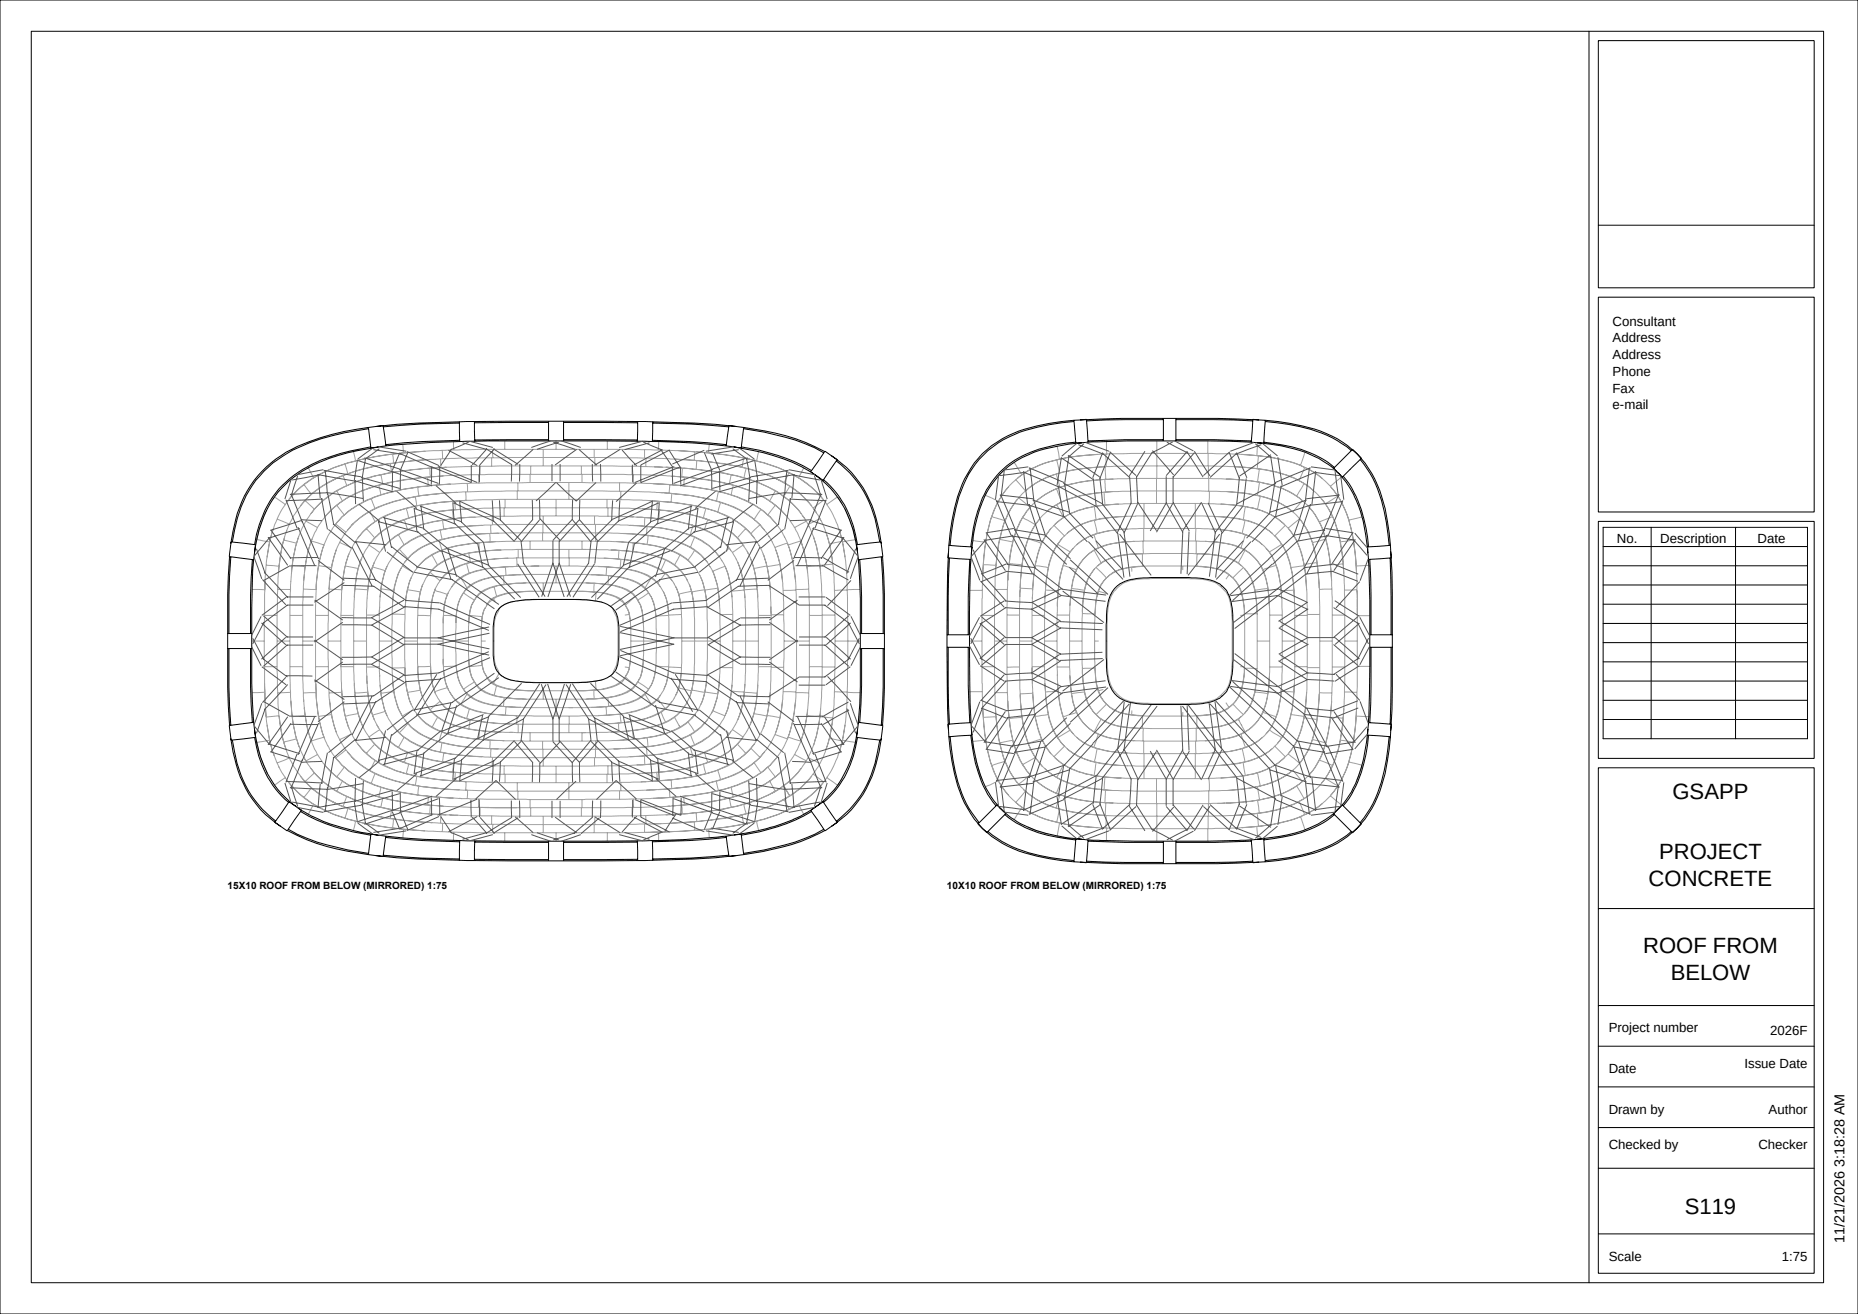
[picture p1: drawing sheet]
<svg xmlns="http://www.w3.org/2000/svg" width="594mm" height="420mm" viewBox="0 0 594 420" stroke-linecap="round" stroke-linejoin="round" font-family="sans-serif">
<defs><g id="words">
<g font-size="7.1">
<text x="534.7" y="255.4">GSAPP</text>
<text x="530.4" y="274.4">PROJECT</text>
<text x="527.1" y="283.3">CONCRETE</text>
<text x="525.3" y="304.8">ROOF FROM</text>
<text x="534.1" y="313.2">BELOW</text>
<text x="538.6" y="388">S119</text>
</g>
<text font-size="4.6" x="589.7" y="397.3" transform="rotate(-90 589.7 397.3)">11/21/2026 3:18:28 AM</text>
<g font-size="4.2">
<text x="515.5" y="104.1">Consultant</text>
<text x="515.5" y="109.5">Address</text>
<text x="515.5" y="114.8">Address</text>
<text x="515.5" y="120.2">Phone</text>
<text x="515.5" y="125.5">Fax</text>
<text x="515.5" y="130.9">e-mail</text>
<text x="516.9" y="173.4">No.</text>
<text x="530.8" y="173.4">Description</text>
<text x="561.9" y="173.4">Date</text>
<text x="514.3" y="329.9">Project number</text>
<text x="565.9" y="330.9">2026F</text>
<text x="557.7" y="341.4">Issue Date</text>
<text x="514.3" y="342.9">Date</text>
<text x="514.3" y="355.9">Drawn by</text>
<text x="565.4" y="355.9">Author</text>
<text x="514.3" y="367.4">Checked by</text>
<text x="562.1" y="367.4">Checker</text>
<text x="514.3" y="402.9">Scale</text>
<text x="569.7" y="402.9">1:75</text>
</g>
<g font-size="3.2">
<text x="72.8" y="284.1">15X10 ROOF FROM BELOW (MIRRORED) 1:75</text>
<text x="302.8" y="284.1">10X10 ROOF FROM BELOW (MIRRORED) 1:75</text>
</g>
</g></defs>
<g fill="none" stroke="#000" stroke-width=".32">
<path d="M0 0h594v420h-594zM10 10h573v400h-573zM508 10v400M511 13h69v79h-69zM511 72h69M511 95h69v68.7h-69zM117.8 137a68.8 68.8 0 0 0-25.8 7.8 32.9 32.9 0 0 0-16.1 20.8l-1.6 7.6M117.8 136.6l.8 6.6 4.8-.7M117.8 136.6l4.7-.6 .9 6.5M117.8 136.6a73.4 73.4 0 0 0-26.3 7.9 34.7 34.7 0 0 0-17 25.3l-.7 3.9M146.9 135.2l-12.2 .3-12.1 .9M146.9 134.8l.1 6.3"/>
<path d="M146.9 134.8l-13.4 .4-13.4 1.1M151.7 134.7l-4.8 .1M151.7 134.7l.1 6.3M175.4 134.6l-23.7 .1M175.4 134.6h4.8M175.4 135l-23.7 .1M175.4 134.6v6.3M180.2 134.6l23.7 .1M180.2 135l23.7 .1M180.2 134.6v6.3M203.9 134.7l-.1 6.3M203.9 134.7l4.8 .1"/>
<path d="M208.7 135.2l12.2 .3 12.1 .9M208.7 134.8l13.4 .4 13.4 1.1M208.7 134.8l-.1 6.3M237.8 137a83.1 83.1 0 0 1 22.7 6.1l2.9 1.6M237.8 136.6a71 71 0 0 1 25.9 7.7M237.8 136.6l-4.7-.6-.9 6.5M237.8 136.6l-.8 6.6-4.8-.7M343.3 134.7a60.9 60.9 0 0 0-20.9 5 30 30 0 0 0-15.9 19.1 77.2 77.2 0 0 0-2.8 15.5M343.3 134.3a61.9 61.9 0 0 0-21.2 5 30.7 30.7 0 0 0-16 19.4 76.5 76.5 0 0 0-2.8 15.6M343.3 134.3l.6 7.3 3.9-.3M343.3 134.3l4-.3 .5 7.3M371.9 134.1h-12.3l-12.3 .4"/>
<path d="M371.9 133.7h4M371.9 133.7h-13.3l-13.3 .5M371.9 133.7v7.2M375.9 134.1l18.5 .1 6.1 .3M375.9 133.7h13.3l13.3 .5M375.9 133.7v7.2M404.5 134.7a60 60 0 0 1 21.4 5.2l4.7 2.9 1.4 1.2M404.5 134.3a61.9 61.9 0 0 1 21.2 5 30.7 30.7 0 0 1 16 19.4 76.5 76.5 0 0 1 2.8 15.6M404.5 134.3l-4-.3-.5 7.3M404.5 134.3l-.5 7.3-4-.3M118.6 142.8a58.8 58.8 0 0 0-23.2 8.1 31.1 31.1 0 0 0-13.4 19.9l-.6 3.3M121 142.8l-.1 .1a65 65 0 0 0-20.6 5.7 31 31 0 0 0-17.5 20.9l-1.4 7"/>
<path d="M147 140.7l-11.9 .4-11.8 1M147 141.1a275.5 275.5 0 0 0-23.6 1.4M151.8 141l-4.8 .1M175.4 140.5l-23.6 .1M175.4 140.9l-23.6 .1M175.4 140.9h4.8M180.2 140.5l23.6 .1M180.2 140.9l23.6 .1M203.8 141l4.8 .1M208.6 141.1h2a225.8 225.8 0 0 1 21.6 1.4M208.6 140.7l11.9 .4 11.8 1M234.6 142.8a66.8 66.8 0 0 1 24.6 8"/>
<path d="M237 142.8a61.7 61.7 0 0 1 22.5 7.6M259.2 150.8l.3 .2M259.5 151a32 32 0 0 1 14.1 21.9l.6 3.6M263.3 153.3a32.3 32.3 0 0 1 10.9 20.8M263.7 144.3l-4.5 6.5M263.7 144.3l4 2.6-4.5 6.6-3.7-2.5M265.8 145.6a35 35 0 0 1 15.2 23.9l.7 4.2M267.4 147.3a33.8 33.8 0 0 1 13.1 22.2l.7 3.7M343.8 141.3a42.8 42.8 0 0 0-19.5 5.8 29.6 29.6 0 0 0-12.6 19.1l-1.4 8.6M345.9 141.5a50.2 50.2 0 0 0-17.5 4 27.8 27.8 0 0 0-16 19.8l-1.1 4.9-.8 6.6M371.9 140.9h-11.5l-12.6 .4M371.9 140.9h4"/>
<path d="M371.9 140.5h-12l-12.1 .4M375.9 140.9l17.1 .1 7 .3M375.9 140.5h12.1l12 .4M402 141.5a44 44 0 0 1 22.6 6.9 30.7 30.7 0 0 1 11.2 18.2l1.5 10.2M404 141.3a48 48 0 0 1 17.6 4.7l2.6 1.5 2.4 1.9M429.4 152.2a35.1 35.1 0 0 1 7.3 16.6l.8 6M432.3 143.6l2.9 2.9-6.1 6-2.8-2.8zM434.8 146.8a35.4 35.4 0 0 1 7.7 16.6l.7 3.6 .9 7.3M73.4 177.9l-.6 12.3v12.3M73.4 177.9l7.7 1M73.4 177.9l.5-4.7 7.8 .9-.6 4.8M73.8 178l-.6 12.2v12.3"/>
<path d="M80.7 178.8l-.6 11.9v11.8M81.1 178.9a251.8 251.8 0 0 0-.6 23.6M274.5 178.9v.7a218.3 218.3 0 0 1 .6 22.9M274.9 178.8l.5 11.9v11.8M281.7 178l.6 12.2v12.3M282.1 177.9l.6 12.3v12.3M282.1 177.9l-.5-4.7-7.7 .9 .6 4.8M282.1 177.9l-7.6 1M303.2 176.3l-.3 6.6-.2 20M303.3 174.3l-.3 4 7.4 .5M303.3 174.3l7.4 .5-.3 4M303.5 178.3l-.4 12.3v12.3"/>
<path d="M310 178.8l-.5 12v12.1M310.4 178.8l-.4 9.9-.1 14.2M437.5 178.8l.4 13v11.1M437.9 178.8l.4 12v12.1M444.4 178.3l.3 24.6M444.5 174.3l-7.3 .5 .3 4M444.5 174.3l.3 4-7.3 .5M444.6 176.3l.4 6.6 .1 20M511 166.7h69v75.7h-69zM512.5 168.6h65.4v67.5h-65.4zM512.5 174.7h65.4M527.9 168.6v67.5"/>
<path d="M554.9 168.6v67.5M159.4 194.7l1-.9a10.8 10.8 0 0 1 6.2-1.9l3.9-.3h7.3a68 68 0 0 1 14.4 .8 6.9 6.9 0 0 1 5.6 7 50.8 50.8 0 0 1-.6 14 6.6 6.6 0 0 1-5 4l-1.8 .3a134.7 134.7 0 0 1-21.1 .4 18.7 18.7 0 0 1-8.4-1.8 6.2 6.2 0 0 1-3.1-5.9l-.1-3.2a42.8 42.8 0 0 1 .7-10.8zM356.3 188.1a11.2 11.2 0 0 1 8-3.3l2.6-.1a116.6 116.6 0 0 1 19.3 .5 9.2 9.2 0 0 1 7.7 9.1l.2 3.6a118.8 118.8 0 0 1-.5 19.3 9.2 9.2 0 0 1-9.1 7.7l-3.5 .2a119.7 119.7 0 0 1-19.4-.5 9.2 9.2 0 0 1-7.7-9.1l-.3-6.6a113 113 0 0 1 .6-16.3 10.8 10.8 0 0 1 2.1-4.5zM512.5 180.8h65.4M512.5 187h65.4M512.5 193.1h65.4M512.5 199.3h65.4M72.8 202.5v4.8M72.8 207.3v12.3l.6 12.3M72.8 207.3h7.7M72.8 202.5h7.7M73.2 207.3v12.3l.6 12.2"/>
<path d="M80.1 207.3v11.8l.6 11.9M80.5 207.3a256.9 256.9 0 0 0 .6 23.6M80.5 202.5v4.8M275.1 207.3v12.1l-.7 12M275.1 202.5h7.6M275.1 207.3h7.6M275.1 202.5v4.8M275.4 207.3v11.8l-.5 11.9M282.3 207.3v12.3l-.6 12.2M282.7 202.5v4.8M282.7 207.3v12.3l-.6 12.3M302.7 202.9v4"/>
<path d="M302.7 206.9h7.2M302.7 202.9h7.2M302.7 206.9l.2 20 .3 6.6M303.1 206.9v12.3l.4 12.3M309.5 206.9v12.1l.5 12M309.9 202.9v4M309.9 206.9l.2 18.1 .3 6M437.9 206.9l-.4 24.1M437.9 202.9h7.2M437.9 206.9h7.2M437.9 202.9v4M438.3 206.9v12.1l-.4 12"/>
<path d="M444.7 206.9l-.3 24.6M445.1 202.9v4M445.1 206.9l-.1 20-.4 6.6M512.5 205.4h65.4M512.5 211.6h65.4M512.5 217.7h65.4M73.8 236.1a39.5 39.5 0 0 0 11.1 24.3l4.9 3.8M74.3 236.6a39.7 39.7 0 0 0 7.2 19.2 30.5 30.5 0 0 0 6.7 6.7M81.1 230.9l.6 4.8-7.8 .9-.5-4.7M81.1 230.9l-7.7 1M81.4 233.3a35.7 35.7 0 0 0 8.5 20.3l4.6 4.1M81.4 235.7a31.6 31.6 0 0 0 10.9 20.8"/>
<path d="M274.2 233.3a35.6 35.6 0 0 1-9.2 21l-1.7 1.7-3.9 2.9M274.2 235.7a31.6 31.6 0 0 1-10.9 20.8M274.5 230.9l7.7 1-.6 4.7-7.7-.9zM281.2 236.6a39.7 39.7 0 0 1-7.1 19.2 32.8 32.8 0 0 1-6.6 6.7M281.7 236.1a39.5 39.5 0 0 1-11 24.3l-4.9 3.8M303.3 235.5a61.9 61.9 0 0 0 5 21.2 30.7 30.7 0 0 0 19.4 16 76.5 76.5 0 0 0 15.6 2.8M303.7 235.5a60 60 0 0 0 5.2 21.4l4.1 6.1M310.3 235a44.4 44.4 0 0 0 6.3 20.2l1.8 2.4M310.4 231l.3 4-7.4 .5M310.4 231l-7.4 .5 .3 4M310.5 233.2a46 46 0 0 0 6.4 21.6 26.9 26.9 0 0 0 14.4 10.7 58.5 58.5 0 0 0 14.6 2.8M437.3 233a50.6 50.6 0 0 1-5.3 20.2 27.1 27.1 0 0 1-15.4 12.3 66.4 66.4 0 0 1-14.6 2.8"/>
<path d="M437.5 235a40.1 40.1 0 0 1-7.1 21.4l-1 1.2M437.5 231l7.3 .5-.3 4M437.5 231l-.3 4 7.3 .5M444.1 235.5a60 60 0 0 1-5.2 21.4l-4.1 6.1M444.5 235.5a56.3 56.3 0 0 1-5 21.2 30.9 30.9 0 0 1-19.3 16 79.2 79.2 0 0 1-15.7 2.8M512.5 223.8h65.4M512.5 230h65.4M92.4 256.3l4 2.7-4.6 6.6-3.9-2.8zM94.9 258a54.3 54.3 0 0 0 22 8.3l4.1 .7M96.1 259.4a58.7 58.7 0 0 0 22.5 7.6M259.2 259l-2.7 1.6a50.8 50.8 0 0 1-13.9 4.9l-7.9 1.4M259.2 259l4.5 6.5"/>
<path d="M259.4 258.9l3.8-2.6 4.5 6.6-4 2.6M259.4 258.9l-.2 .1M259.5 259.4a58.7 58.7 0 0 1-22.5 7.6M511 245.4h69v161.6h-69zM91.9 265.5a60.8 60.8 0 0 0 19.2 6.6l6.7 1.1M92.2 265.1a58.4 58.4 0 0 0 19 6.6l6.6 1.1M120.1 273.5l13.4 1.1 13.4 .4M122.6 273.4l12.1 .9 12.2 .3M123.3 267.7l11.8 1 11.9 .4M123.3 267.7l-.8 6.1-4.7-.6M123.4 267.3l-.1 .4M123.4 267.3l11.8 1 11.8 .4"/>
<path d="M123.4 267.3l-4.8-.7-.8 6.6M146.9 275l4.8 .1M147 268.7l-.1 6.3M147 268.7l4.8 .1M151.7 274.7l23.7 .1M151.7 275.1l23.7 .1M151.8 269.2l23.6 .1M151.8 268.8l23.6 .1M151.8 268.8l-.1 6.3M175.4 275.2h4.8M175.4 268.9v6.3M175.4 268.9h4.8"/>
<path d="M180.2 268.9v6.3M203.8 269.2l-23.6 .1M203.8 268.8l-23.6 .1M203.8 268.8l.1 6.3M203.9 274.7l-23.7 .1M203.9 275.1l-23.7 .1M208.6 268.7l.1 6.3M208.6 268.7l-4.8 .1M208.7 275l-4.8 .1M232.2 267.3l-5.4 .5a164.3 164.3 0 0 1-18.2 .9M232.2 267.3l4.8-.7 .8 6.6M232.2 267.3l.9 6.5 4.7-.6"/>
<path d="M232.3 267.7l-11.8 1-11.9 .4M233 273.4l-12.1 .9-12.2 .3M235.5 273.5l-13.4 1.1-13.4 .4M263.4 265.1a58.4 58.4 0 0 1-19 6.6l-6.6 1.1M263.7 265.5l-1.9 1a71 71 0 0 1-24 6.7M312.7 263.3l6-6 2.8 2.8-6 6.1zM315.8 265.8a38.7 38.7 0 0 0 20.2 8.4l7.3 .9M321.2 260.4a35.2 35.2 0 0 0 19.6 7.7l3 .4M345.3 275.6l13.3 .5h13.3M347.3 275.3l12.3 .4h12.3M347.8 268.5l-3.9-.3-.6 7.3M347.8 268.5l24.1 .4"/>
<path d="M347.8 268.5l-.5 7.3-4-.3M347.8 268.9l12.1 .4h12M371.9 276.1h4M371.9 268.9v7.2M371.9 268.9h4M375.9 268.9v7.2M400 268.5l-13.9 .4h-10.2M400 268.5l4-.3 .5 7.3M400 268.5l.5 7.3 4-.3M400 268.9l-12 .4h-12.1M400.5 275.3l-6.1 .3-18.5 .1M402.5 275.6l-13.3 .5h-13.3"/>
<path d="M426.3 260.1l2.8-2.8 6.1 6.1-2.9 2.8zM426.6 260.4a35.2 35.2 0 0 1-19.6 7.7l-3 .4M432 265.8a35.4 35.4 0 0 1-16.6 7.7l-3.6 .7-7.3 .9M511 290.4h69M511 321.4h69M511 334.4h69M511 347.4h69M511 360.4h69M511 373.4h69M511 394.4h69"/>
</g>
<g fill="none" stroke="#a0a0a0" stroke-width=".32">
<path d="M87.6 159.1l-.3 .4M87.8 158.8l3.4 2.4M92.4 159.6l-1.2 1.6M97.2 154.9l-1.8 1.5-3 3.2M97.2 154.9l2.4 3.1M97.2 154.8v.1M97.5 159.9l.1 .1M98.7 149.6l1.6 3.1M99.6 158a31.1 31.1 0 0 0-7.1 9.5M100.1 152.3l.2 .4M100.3 152.7a27.1 27.1 0 0 0-7.9 6.9M101.2 152.2l-4 2.7"/>
<path d="M101.7 151.9l-.5 .3M107.5 152.9l-1.2 .6M107.7 156.9a25 25 0 0 0-8.3 7.3M107.7 156.9l1.8 3.2M107.7 156.8v.1M109.7 151.9l-.7 .3a33 33 0 0 0-9.4 5.8M109.7 152l1.2 3.2M109.7 152a33.1 33.1 0 0 0-12.1 8M109.7 151.9v.1M110.3 148.3a42.6 42.6 0 0 0-9.1 3.9M110.3 148.3l.9 3.1M110.3 148.2v.1"/>
<path d="M110.9 155.2a29.9 29.9 0 0 0-10.4 7.5M111.2 151.4l-1.5 .5M113 144.3l.7 3M113.7 147.3l-1.2 .3a41.9 41.9 0 0 0-12.2 5.1M117.4 156.2h.1M118.6 159.3l.1 .1M118.7 159.4a26.4 26.4 0 0 0-11.3 8M118.7 159.4l1.2 3.1M118.9 155.7l-1.1 .3M119.9 152.1v.1M120.3 152v.1M120.7 151.9v.1"/>
<path d="M121.1 155.1a36.8 36.8 0 0 0-13.4 6.4M121.1 155.1l.7 3M121.1 155v.1M121.2 148.7v.1M121.8 158.1a31.8 31.8 0 0 0-11.7 6.5M121.8 151.7l-2.5 .6a43.9 43.9 0 0 0-11.6 4.6M121.8 151.7l.6 3M122.4 154.7l-1.2 .3a38.1 38.1 0 0 0-11.7 5.1M124.8 148.2l-3.9 .6-5.1 1.2-6.1 2M124.8 148.2l.4 2.8M124.8 148.1v.1M125.2 151l-3.8 .8a41.3 41.3 0 0 0-10.5 3.4"/>
<path d="M125.5 145.1l-9 1.5-6.2 1.7M125.5 145.1l.4 2.9M125.9 148l-7.6 1.3-7.1 2.1M128.8 142l.2 2.7M128.8 159.5v.1M129 144.7l-9 1.2-6.3 1.4M129.2 159.4v.1M131.9 155.9h.1M132.4 155.8v.1M132.8 158.8l-1.3 .2a46.9 46.9 0 0 0-13.2 4.5M132.8 158.8l.5 2.8M132.8 158.7v.1"/>
<path d="M133.3 144.4l-7.8 .7M133.5 155.7h.1M133.6 155.7l-5.2 .8a45.5 45.5 0 0 0-9.7 2.9M133.6 155.7l.3 2.8M133.9 158.5l-2.5 .5a44.5 44.5 0 0 0-11.5 3.5M136 144.2l-2.6 .2M136.7 152.5l-10.5 1.4-5.1 1.2M136.7 152.5l.3 2.8M136.9 149.6l-11.7 1.4M136.9 149.6v.1M137 155.3l-7.8 1-7.4 1.8M137.2 146.9l-5.8 .4-6.6 .9"/>
<path d="M137.2 146.9l-4.9 .3-6.4 .8M137.4 149.6l.2 2.8M137.4 149.6l-7.9 .8-7.7 1.3M137.6 152.4l-7.7 .8-7.5 1.5M139.2 152.3l-2.5 .2M139.2 152.3l-1.6 .1M140.9 146.7l.1 2.7M141 149.4l-4.1 .2M141.4 143.9l-12.4 .8M141.4 143.9l.1 2.7M141.5 146.6l-4.3 .3M141.8 152.1l-2.4 .2"/>
<path d="M142.7 149.3l-1.7 .1M142.7 149.3l-5.3 .3M144.1 154.7l-10.5 1M145 141.1l.1 2.7M145.1 143.8l-3.7 .1M146.2 157.3l-10.8 1-2.6 .5M148.9 157.2l.1 2.7M149 159.9l-3.6 .3M149 159.9l-8 .6-7.7 1.1M149.4 154.5l.1 2.7M149.4 154.5l-5.7 .2-6.7 .6M149.5 157.2l-7.9 .4-7.7 .9"/>
<path d="M153 151.7l.1 2.7M153.1 154.4l-3.7 .1M153.5 149v2.7M153.5 149l-10.8 .3M153.5 149h3.7M153.5 151.7l-14.3 .6M157.2 146.3l-15.7 .3M157.2 146.3h.4M157.2 146.3v2.7M157.5 143.6l.1 2.7M161.4 140.9v2.7M161.4 143.6l-16.3 .2"/>
<path d="M161.4 143.6h16.4M161.5 159.6v2.7M165.4 156.9h.2M165.4 156.9v2.7M165.4 159.6h16.5M165.4 156.9l-15.9 .3M165.4 159.6l-16.4 .3M165.6 154.3v2.6M165.6 156.9h16.3M165.6 154.3l-12.5 .1M169.5 151.6v2.6M169.5 154.2h12.4"/>
<path d="M169.5 154.2l-3.9 .1M169.7 148.9l-12.5 .1M169.7 148.9h4M169.7 148.9v2.7M169.7 151.6l-16.2 .1M169.7 151.6h16.2M173.7 146.2v2.7M173.7 148.9h16.5M173.7 146.2l-16.1 .1M173.7 143.6v2.6M173.7 146.2h16.3M177.8 143.6h12.2"/>
<path d="M177.8 140.9v2.7M177.8 159.6v2.7M181.9 154.2h4.2M181.9 156.9v2.7M181.9 159.6l16.6 .1M181.9 154.2v2.7M181.9 156.9l16.2 .1M185.9 148.9v2.7M185.9 151.6l16.2 .1M186.1 151.6v2.6M186.1 154.2l16.4 .2M190 146.2l16.1 .2"/>
<path d="M190 143.6h4.2M190 143.6v2.6M190.2 146.2v2.7M190.2 148.9l16.3 .2M194.1 159.6v2.7M194.2 140.9v2.7M194.2 143.6l11.9 .1M198.1 154.3v2.7M198.1 157l12.7 .4M198.5 159.7l6.4 .1 9.7 .7M198.5 157v2.7M202.1 151.7l8.7 .2 7.2 .5"/>
<path d="M202.1 149v2.7M202.5 154.4h1M202.5 154.4l11.7 .5M202.6 151.7l-.1 2.7M206.1 146.4h.5M206.1 143.7l4.4 .1M206.1 143.7v2.7M206.5 149.1l12 .5M206.6 146.4l9.2 .3M206.6 146.4l-.1 2.7M208.8 154.6l5.4 .3M209.2 149.2l2.7 .1"/>
<path d="M210.5 143.8l6.3 .2M210.6 141.1l-.1 2.7M210.8 157.4l3.2 .2M210.8 157.4l1.3 .1M212.3 157.5l2.5 .2M212.9 149.3l5.3 .3-.2 2.8M214 157.6l7.7 .9 7.4 1.6M214.2 154.9l-.2 2.7M214.2 154.9l4.4 .4M214.2 154.9l6.5 .6 9 1.6M214.7 152.2l1.5 .1M214.8 157.7l6.7 .8 5.2 1 3.7 1.1"/>
<path d="M214.8 157.7l-.2 2.8M215.1 154.9v.1M215.8 146.7l6.2 .4M215.8 146.7l7 .5M216.4 152.3l2.5 .2M216.8 144l5.4 .4-.2 2.7M216.8 144l5.8 .4M218 152.4l.9 .1M218 146.8v.1M218.5 149.6l7.6 .8 7.7 1.3M218.5 149.6l4.1 .4M218.6 155.3l2.6 .2 8.5 1.5"/>
<path d="M218.9 152.5l10.5 1.4 5.1 1.2M218.9 152.5l8.1 .9 6.2 1.3M218.9 152.5l-.3 2.8M222 147.1l9 1 6.3 1.2M222.6 150l9.1 1.2 6.2 1.5M222.6 144.4l2.2 .2M222.8 147.2l11.9 1.6 3.9 .9M222.8 147.2l-.2 2.8M224.8 144.6l5.3 .5 7.7 1.3M224.8 144.6l1.8 .1M226.6 144.7l9 1.2 6.3 1.4M226.8 141.9l-.2 2.8"/>
<path d="M229.7 157.1a41.4 41.4 0 0 1 13.6 5.7M229.7 157l4.1 1.1M229.7 157.1l-.6 3M229.7 157v.1M230.9 157.3v.1M231.3 157.4v.1M233.2 154.7l1.2 .3a38.1 38.1 0 0 1 11.7 5.1M233.8 151.7l2.5 .6a43.9 43.9 0 0 1 11.6 4.6M233.8 158.1a31.8 31.8 0 0 1 11.7 6.5M233.8 151.7l-.6 3M234.4 148.7v.1M234.5 155.1a36.8 36.8 0 0 1 13.4 6.4"/>
<path d="M234.5 155.1l-.7 3M234.5 155v.1M234.9 151.9v.1M235.3 152v.1M237.3 149.3l4.8 1.3a45.9 45.9 0 0 1 8.7 3.6M237.8 146.4l5 1.2a44.9 44.9 0 0 1 9.5 3.5M237.8 146.4l-.5 2.9M237.8 146.3v.1M237.9 152.7a41.3 41.3 0 0 1 12.7 5.9M238.6 149.7l-.7 3M238.6 149.7a44.3 44.3 0 0 1 13.9 5.7M238.6 149.6v.1"/>
<path d="M238.9 146.5v.1M239.3 146.6l-.1 .1M239.6 156.8l.7 .3M239.7 146.7l-.1 .1M241.9 147.3l1.2 .3a41.9 41.9 0 0 1 12.2 5.1M242.6 144.3l-.7 3M247.9 156.9a25 25 0 0 1 8.3 7.3M247.9 156.9l-1.8 3.2M247.9 156.8v.1M248.1 152.9l1.2 .6M250.6 158.6a24.1 24.1 0 0 1 6.8 7.3M250.8 154.2a30.7 30.7 0 0 1 9.2 8.2"/>
<path d="M250.8 154.3l.4 .3M252.3 151.1a32 32 0 0 1 10.9 8.5M252.3 151.1l-1.5 3.1M252.3 151v.1M252.5 155.4a27.1 27.1 0 0 1 7.1 6.3M252.5 155.4l-1.9 3.2M252.6 155.3l-.1 .1M254.2 152v.1M255.3 152.7a28.6 28.6 0 0 1 7.9 6.9M257 149.5l-1.7 3.2M263.2 159.6l.2 .2M263.4 159.8l1 1.4"/>
<path d="M263.4 159.8l-3.4 2.6M267.9 159l.4 .5M315 158.3l4.1 1.9M320.2 158.5l-1.8 3.2-1.4 3.4M320.2 158.5l-1.1 1.7M322.5 155.5l-2.3 3M324.2 147.8l2.5 3.9M324.7 153.3a20.3 20.3 0 0 0-4.5 5.2M324.7 153.3l3.1 3.6M325.2 152.9l-.5 .4M325.6 159.1l-1.4 1.8M325.6 159.1l3.7 3"/>
<path d="M326.7 151.7l-1.5 1.2M327.8 156.9l-2.2 2.2M337.6 151.5h.1M337.7 151.5a25.6 25.6 0 0 0-9.9 5.4M337.7 156.2l1.6 4.2M337.7 156.2l-4.3 2.3-1.9 1.5M337.7 151.5l1.1 4.2M337.8 147a29.2 29.2 0 0 0-12.6 5.9M337.8 147l.9 4.1M337.8 146.9v.1M338 142.5l.7 4.2M338.7 151.1a26.5 26.5 0 0 0-10.9 5.8"/>
<path d="M338.7 146.7a30.8 30.8 0 0 0-12 5M338.8 155.7a23.5 23.5 0 0 0-9.5 6.4M350.8 145.2l-6.6 .6-6.4 1.2M352.9 157.3l.3 4.1M352.9 157.3a38.9 38.9 0 0 0-15.1 4M353.1 149.2l-5.2 .4a51.1 51.1 0 0 0-10.2 1.9M353.2 153.2h.3M353.2 153.2a56.1 56.1 0 0 0-14.4 2.5M353.2 153.2l.2 4.1M353.2 153.2a49.3 49.3 0 0 0-15.5 3M353.3 149.2l.2 4M353.3 149.1v.1"/>
<path d="M353.4 157.3l-2.6 .2a41.5 41.5 0 0 0-11.5 2.9M353.5 145.1l-8.7 .6-6.1 1M353.5 145.1h.3M353.5 145.1l.1 4M353.6 149.1l-8.9 .8-6 1.2M353.6 149.1l-.3 .1M353.7 141.1l.1 4M355.7 157.1l-2.8 .2M355.7 157.1l-2.3 .2M355.9 153.1l-2.7 .1M369.7 156.9l-14 .2M369.7 156.9v4"/>
<path d="M369.7 152.9v4M369.7 156.9l16.7 .1M369.8 152.9h16.5M369.8 148.9v4M369.8 144.9v4M369.8 152.9l-16.3 .3M369.8 140.9v4M369.8 144.9h16.3M369.8 148.9h16.4M369.8 148.9l-16.2 .2M369.8 144.9l-16 .2M386.1 140.9v4"/>
<path d="M386.1 144.9l9.2 .2 6.5 .5M386.2 144.9v4M386.2 148.9h.1M386.3 148.9l7.9 .2 7.7 .7M386.3 148.9v4M386.3 152.9h.1M386.4 157a70.3 70.3 0 0 1 15.6 1.3M386.4 152.9l5.5 .2M386.4 152.9v4.1M386.6 157l-.1 4M391.9 153.1l5.5 .3 5.3 .7M391.9 153.1l4.7 .2 5.4 .7"/>
<path d="M392.2 157.1a57.5 57.5 0 0 1 10.7 1.5M394.5 149.2l8.1 .7M397 145.2l5.3 .5M401.8 145.6l7.3 1.1 4.6 1.2 2.1 .8M401.9 149.8l1.3 .1a34.8 34.8 0 0 1 12.1 3.7M402 158.3a22.9 22.9 0 0 1 11.3 5.3M402 154a27.2 27.2 0 0 1 12.5 4.6M402.1 141.5l-.3 4.1M402.3 145.7a48.3 48.3 0 0 1 14.8 3.7M402.3 145.7l-.4 4.1M402.3 145.6v.1M402.6 149.9a35.5 35.5 0 0 1 14.3 4.6"/>
<path d="M402.6 149.9l-.6 4.1M402.6 149.8v.1M402.7 154.1a27.5 27.5 0 0 1 13.6 5.9l-3 3.6M402.7 154.1l-.7 4.2M402.9 158.6a23.7 23.7 0 0 1 10.4 5M402.9 158.6l-.9 4.2M402.9 158.5v.1M414.5 158.6l2.1 1.6 1.9 1.9M415.3 153.6l3 1.8 1.7 1.5M415.8 148.7l3.7 1.9 3.2 2.3M416.9 154.5l-2.4 4.1M416.9 154.5l3.1 2.4"/>
<path d="M417.1 149.4l3.2 1.7 2.4 1.8M417.1 149.4l-1.8 4.2M417.1 149.3v.1M417.2 144.5l-1.4 4.2M420 156.9l1.3 1.2 2.3 2.8M422.7 152.9l2.6 2.5M425.3 155.4l2.3 3a26.7 26.7 0 0 1 3.6 7.8M425.3 155.5l2.4 3M427.7 158.5a36.9 36.9 0 0 1 4.9 14.1M427.7 158.5l-4 2.5M429 152.3l-3.7 3.1M431.8 149.9l-.3 .2"/>
<path d="M85.3 163a34.6 34.6 0 0 0-3.2 9.5l4.1 .7M85.4 178.1l-.3 2.5M86.2 173.2l-.8 4.9M87.5 168.8l-1.5 5.4-.6 3.9M87.5 168.8l-1.3 4.4M88.6 165.9l3.9 1.6M90.7 172.6l-.6 2.5-1 7.8M90.7 172.6l4.1 1M91 171.6l-.8 2.9-1 6.5M91 171.6l-.3 1M91.2 161.2l-.1 .3a22.7 22.7 0 0 0-3.6 7.3M92.5 167.5l-1.5 4.1"/>
<path d="M94.6 163.7h.1M94.8 173.6l-1.4 7.1M95.5 171.5a36.5 36.5 0 0 0-2 9.2M95.5 171.5l-.7 2.1M97.6 160l-1.6 1.7M97.6 160l2.9 2.7M97.8 166.6l-2.3 4.9M97.8 166.6l3.7 2M99.5 172.9v.1a28.3 28.3 0 0 0-1.9 8.1M99.5 172.9l4.1 1.3M99.5 172.9a45.7 45.7 0 0 0-2.1 10M100.5 162.7l-2.7 3.9"/>
<path d="M101.5 168.6l-2 4.3M103.6 174.2l-.9 2.8-.8 3.8M103.6 174.2a36.4 36.4 0 0 0-2.1 9.1M103.7 165.5l-2.2 3.1M105.7 163.2l-.7 .7M107.3 167.5l3.3 2.6M107.4 167.4l-2.1 3.1-1.7 3.7M107.6 175.6a39.1 39.1 0 0 0-2.2 10M107.6 161.4l.1 .1M107.7 161.5l-1.8 1.5-2.2 2.5M107.7 161.5l2.4 3.1M108.6 173.4a28.2 28.2 0 0 0-2.6 8"/>
<path d="M108.6 173.4l3.9 1.7M109.5 160.1a22.5 22.5 0 0 0-5.8 5.4M110.1 164.6l-2.7 2.8M110.6 170.1l-2 3.3M111.6 177l-1.2 3.9M112.5 175.1l-.9 1.9M113 167.3l-2.4 2.8M113 167.3l-.6 .7M114.4 172l-1.9 3.1M115.7 178.3a29.1 29.1 0 0 0-2.2 9.9M117.1 168.9l.1 .1M117.2 169l-2.8 3"/>
<path d="M117.2 169l2.6 2.9M118 174.2l-1.3 1.9-.8 1.7-1.4 3.9M118 174.2l3.4 2.4M118.1 174l-.1 .2M118.2 163.4l.1 .1M118.3 163.5a22.8 22.8 0 0 0-7.2 6M118.3 163.5l1.6 3.2M119.8 171.9l-1.7 2.1M119.9 166.7a20.9 20.9 0 0 0-5.5 5.3M119.9 162.5a24.4 24.4 0 0 0-6.9 4.8M121.4 176.6l-2.3 4.6M121.9 176l-.5 .6"/>
<path d="M125.7 177.8l-1.4 2.1-1.1 2.5M127.3 170.8l.1 .1M127.4 170.9a20.9 20.9 0 0 0-5.5 5.1M127.4 170.9l1.8 3.2M127.6 175.5l.1 .1M127.7 175.6l-2 2.2M127.7 175.6l2.7 2.9M129.2 174.1l-2 1.8-1.5 1.9M129.3 166.1a22.8 22.8 0 0 0-11.2 7.9M129.3 166.1l1 3.1M129.3 166.1l-1.1 .4M129.3 166v.1"/>
<path d="M129.4 179.7l-.7 1.2M129.9 162.5a31.1 31.1 0 0 0-12.7 6.5M129.9 162.5l.8 3M129.9 162.4v.1M130.3 169.2a19.2 19.2 0 0 0-8.4 6.8M130.4 178.5l-1 1.2M130.7 165.5h.2M130.7 165.5a26 26 0 0 0-10.9 6.4M133.3 161.6l-1.3 .3a35.7 35.7 0 0 0-12.1 4.8M138.1 177.2l.1 .2M138.2 177.4l-2.9 2-2.1 2.2M138.2 177.4l1.7 3.1"/>
<path d="M140.2 166.4v.1M140.4 172.7a21.2 21.2 0 0 0-11 7M140.4 172.7l.9 3.1M140.4 172.6v.1M140.7 163.4v.1M140.8 169.4l.5 3M140.8 169.4a25.6 25.6 0 0 0-13.1 6.2M141.3 175.8a16.1 16.1 0 0 0-8.1 5.8M141.3 172.4a19.9 19.9 0 0 0-10.9 6.1M141.5 166.3a39 39 0 0 0-14.1 4.6M141.5 166.3l.4 2.8M141.5 166.2v.1"/>
<path d="M141.9 169.1a29.5 29.5 0 0 0-12.7 5M144.7 163l-4 .4a52.8 52.8 0 0 0-11.4 2.7M144.7 163l.3 2.8M145 165.8l-1.3 .1a51.5 51.5 0 0 0-13.4 3.3M145.4 160.2l-5.3 .4-6.4 1-3.8 .9M145.4 160.2l.2 2.7M145.4 160.1v.1M145.6 162.9l-3.9 .4a53.1 53.1 0 0 0-11 2.2M149.9 176.8a21.1 21.1 0 0 0-12.4 6.1M149.9 176.8l.5 2.9M149.9 176.7v.1M150.2 162.6l-5.5 .4"/>
<path d="M150.4 179.7a15.4 15.4 0 0 0-8.8 4.7l-.9 1.2M152 165.3l-5.3 .3-5.2 .7M153.1 173.5l.2 2.8M153.1 173.5a35.7 35.7 0 0 0-14.9 3.9M153.3 176.3a28.4 28.4 0 0 0-13.4 4.2M154.2 167.9l-7.2 .5-5.1 .7M154.2 167.9l-9.5 .8-3.9 .7M156.6 170.5l-4.1 .2a61.2 61.2 0 0 0-12.1 2M156.6 170.5l.1 2.7M156.7 173.2l-4 .3a46.6 46.6 0 0 0-11.4 2.3M156.9 167.8l-2.7 .1M156.9 167.8l.1 2.7"/>
<path d="M157 170.5l-8.1 .5-7.6 1.4M157.4 165.1l.1 2.6M157.5 167.7l-.6 .1M158.5 173.1l-5.4 .4M158.5 173.1l-1.8 .1M159.4 170.4l-2.8 .1M160.3 175.8l-5.2 .3-5.2 .7M161.2 162.3h.3M161.2 162.3l-12 .3-3.6 .3M161.2 165l-6.9 .1-9.3 .7M161.2 162.3v2.7M161.5 162.3h16.3"/>
<path d="M162.5 178.4l-1.4 .1a55.4 55.4 0 0 0-11.9 1.6M165.3 178.3h.4M165.3 178.3l-10 .6-4.9 .8M165.3 178.3v2.7M165.7 175.6v2.7M165.7 178.3h16.2M169.5 175.6l-10.9 .2-5.3 .5M169.5 172.9v2.7M169.5 175.6h16.6M173.5 172.9l17 .1M173.5 170.3v2.6M173.5 172.9l-15 .2"/>
<path d="M173.6 167.6v2.7M173.6 170.3l-16.6 .2M173.6 170.3h16.8M173.6 167.6l-16.1 .1M173.6 167.6h.1M173.7 167.6h16.4M173.7 164.9v2.7M177.8 162.3v2.6M177.8 164.9l16.6 .1M177.8 162.3h16.3M177.8 164.9l-16.6 .1M181.9 175.6v2.7"/>
<path d="M181.9 178.3h.1M182 178.3h8.4l7.4 .4M182 178.3v2.6M186.1 172.9v2.7M186.1 175.6h1.1M186.1 175.6l9.2 .2M190.1 164.9v2.7M190.1 167.6l11.3 .3M190.4 167.6v2.7M190.4 170.3h.1M190.5 173l7 .1 9.4 .9M190.5 170.3l8.5 .2"/>
<path d="M190.5 170.3v2.7M193.1 178.4l5.5 .4M194.1 162.3l12.3 .4M194.4 162.3v2.7M194.4 165l8.2 .2M195.3 175.8l2.6 .1M197.1 173.1l5.4 .4M197.8 178.7l2.5 .2a28 28 0 0 1 11.1 3.2M197.9 175.9a41.2 41.2 0 0 1 14.9 3.1M197.9 175.9l-.1 2.8M197.9 175.9l4.4 .4M198.6 178.8a27.2 27.2 0 0 1 13.2 3.9l.9 .6"/>
<path d="M198.6 178.8l-.3 2.7M198.6 178.7v.1M199 170.5l8.2 .7M199 170.5l7.7 .5M200.9 165.1l1.7 .1M201.4 167.9l5.5 .4M201.4 167.9l4.7 .3M202.3 176.3a28.4 28.4 0 0 1 13.4 4.2M202.5 173.5a35.7 35.7 0 0 1 14.9 3.9M202.5 173.5l-.2 2.8M202.6 165.2l3.6 .2M203.6 165.3l2.6 .1"/>
<path d="M205.4 162.6l5.5 .4M206.1 168.2l2.5 .2a55.5 55.5 0 0 1 12.1 2.6M206.2 165.4l5.3 .5a52.3 52.3 0 0 1 10.1 2.1M206.2 165.4l4.4 .4M206.2 165.4l-.1 2.8M206.4 162.7l3.6 .2M206.4 162.6v.1M206.7 171a39.8 39.8 0 0 1 14.1 3.9M206.9 168.3a46.9 46.9 0 0 1 15.2 3.4M206.9 174a26 26 0 0 1 13.1 5M206.9 168.3l-.2 2.7M206.9 168.2v.1"/>
<path d="M207.2 171.2a31.7 31.7 0 0 1 14.9 4.7M207.2 171.2l-.3 2.8M207.3 171.1l-.1 .1M207.5 160l2.7 .2M210 162.9l.9 .1M210.2 160.2l5.3 .4 6.4 1 3.8 .9M210.2 160.2l-.2 2.7M210.2 160.1v.1M210.6 165.8l1.3 .1a51.5 51.5 0 0 1 13.4 3.3M210.9 163l8 1 6 1.5M210.9 163l4 .4a52.8 52.8 0 0 1 11.4 2.7M210.9 163l-.3 2.8"/>
<path d="M212.8 179a14.8 14.8 0 0 1 6.3 5.2M212.8 178.8v.2M212.8 179l-1.4 3.1M214.6 160.5l2.6 .3a57.3 57.3 0 0 1 12.3 2.8M217.4 177.4l2.9 2 2.1 2.2M217.4 177.4l-1.7 3.1M217.5 177.2l-.1 .2M220 179l2.4 2.6M220.7 171a18.6 18.6 0 0 1 9.2 6.8M220.8 174.9a16.6 16.6 0 0 1 5.4 4.8M221.1 167.7l.5 .3M221.6 168a22.6 22.6 0 0 1 11.6 7.3"/>
<path d="M221.6 168l-.9 3M222.1 171.7a18.9 18.9 0 0 1 7.8 6.1M222.1 175.9l1.9 1.4 2.2 2.4M222.1 171.7l-1.3 3.2M222.1 175.9l-2.1 3.1M222.2 175.7l-.1 .2M222.2 171.6l-.1 .1M223.8 168.7l.2 .1M224.2 165.3l2.9 1.1M224.9 165.5a26 26 0 0 1 10.9 6.4M225.3 169.2a19.7 19.7 0 0 1 7.9 6M225.7 162.5a31.1 31.1 0 0 1 12.7 6.5"/>
<path d="M225.7 162.5l-.8 3M225.7 162.4v.1M226.2 179.7l.8 1.4M226.3 166.1a22.8 22.8 0 0 1 11.2 7.9M226.3 166.1l-1 3.1M226.3 166v.1M229.1 160.1a29.8 29.8 0 0 1 12 5.9M229.5 163.6a27.4 27.4 0 0 1 9.3 5.6M229.9 177.8l.9 1.4M230.4 160.6a30.8 30.8 0 0 1 12.6 7.1M230.4 160.6l-.9 3M230.4 160.5v.1"/>
<path d="M230.7 179l.1 .2M230.8 179.2a20.8 20.8 0 0 1 3.1 9.7M231.1 172.9l1.5 1.7M233.2 175.3l.5 .7M233.2 175.3l-3.3 2.5M233.2 175.2l.5 .8M233.2 175.2v.1M233.7 176l.5 .6M234.2 176.6l1.7 3.1M235.4 178.6v.1M235.8 171.9l1.7 2.1M235.9 179.7a32.8 32.8 0 0 1 2.1 8.8"/>
<path d="M235.9 179.7a26.4 26.4 0 0 1 2.1 8.9M237.5 174l.1 .2M237.6 174.2l2 3.3 1.5 4.2M237.6 174.2l.3 .4M237.6 174.2l-3.4 2.4M238.4 169l2.8 3M238.4 169l-2.6 2.9M238.5 168.9l-.1 .1M238.7 169.1l.1 .1M238.8 169.2l1.3 1.4M238.9 176.1l.4 .9M239.3 169.7l.2 .3"/>
<path d="M239.9 178.3a29.6 29.6 0 0 1 2.2 9.6M240.1 170.6l1.1 1.4M241.1 166a22.1 22.1 0 0 1 5.8 7.2M241.2 172l1.5 2.3 1.3 2.7M242.6 174.2l.6 1M243 167.7l.2 .3M243 167.7l-2.9 2.9M243 167.7l1.5 1.8M243.3 162.8l-2.2 3.2M243.3 162.8l2.7 2.2 2.2 2.4M244 177l1.2 3.9M245.5 164.6l2.7 2.8"/>
<path d="M245.9 164.9l.3 .3M246.1 160.1a22.5 22.5 0 0 1 5.8 5.4M246.9 173.2l.9 1.8M246.9 173.2l.1 .1M247.8 175l.2 .6M247.9 161.5l1.8 1.5 2.2 2.5M247.9 161.5l-2.4 3.1M248 175.6l1.4 4.8M248 175.6l.3 .7a37.2 37.2 0 0 1 1.9 9.3M248 161.4l-.1 .1M248.2 167.4l1.9 2.7 1.7 3.5M251.8 173.6a44.8 44.8 0 0 1 2.3 9.7"/>
<path d="M251.8 173.6l-4 1.4M251.8 173.6l.2 .6M251.9 165.5l2.1 3M252 174.2a36.4 36.4 0 0 1 2.1 9.1M252 174.2l4.1-1.3a45.7 45.7 0 0 1 2.1 10M254 168.5l.1 .1M254.1 168.6a31.6 31.6 0 0 1 3.9 12.5M256.5 164.6l.9 1.3M257.4 165.9l1 1.7M257.8 166.6l-3.7 2M258.4 167.6l.5 1M258.6 168.1l.3 .5"/>
<path d="M258.9 168.6l1.2 2.9M260 162.4l1.1 1.6M260.1 171.5l1 3.2 1.1 6M260.1 171.5a36.5 36.5 0 0 1 2 9.2M261.1 164a27.1 27.1 0 0 1 4.1 9.8M262.5 166.4l-.3-.7-3.8 1.9M264.1 170.2a37.3 37.3 0 0 1 2.1 9.7M264.4 161.2l2.1 3.6 1.6 4M265.2 173.8a66.3 66.3 0 0 1 1.6 14.9M268.1 168.8l1.3 4.4M268.1 168.8l1.2 4.2M269.1 160.8l-1.3-2-3.4 2.4"/>
<path d="M269.3 173l.9 5.1M269.3 173l-4.1 .8M269.3 172.9v.1M269.4 173.2l.8 4.9M270.2 178.1l.6 6.4 .1 4M270.2 162.7v.1a35.1 35.1 0 0 1 3.3 9.7l-4.1 .7M310.9 172.8l4.2 .5M315.1 173.3l-.4 2.5-.5 7.3M317 165.1l-1.3 4.6-.6 3.6M317 165.1l4.2 1.3M317 165.1l-.4 1.2a68.4 68.4 0 0 0-2.3 14.2M319.1 160.2l-2.1 4.9"/>
<path d="M319.5 172.4h.1M319.6 172.4l-.9 5.2-.5 5.7M319.6 172.4l4.1 .8M321.2 166.4l-.7 2.2a48.8 48.8 0 0 0-2.1 12.1M323.7 173.2l-1.1 6.9M324.2 160.9l-2.1 3.5-.9 2M324.2 160.9a32.5 32.5 0 0 0-4.6 11.5M326.9 165.4a35 35 0 0 0-4.3 14.7M326.9 165.4l4.1 2.3M328.7 172.2a50.3 50.3 0 0 0-2.6 15.8l4 .2M328.7 172.2l4.2 1.4M329.3 162.1a23.5 23.5 0 0 0-5.6 11.1"/>
<path d="M329.3 162.1l-2.4 3.3M331 167.7a27.4 27.4 0 0 0-4.3 12.8M332.4 165.8l-2.1 3-1.6 3.4M332.9 173.6l-.8 2.1a49.9 49.9 0 0 0-2 12.5M334.5 163.6l-1.9 1.9-1.6 2.2M336 168.8a24 24 0 0 0-5.1 12M336 168.8l-1.1 1.4-2 3.4M336.9 167.9l-.9 .9M336.9 167.9l3.4 3.4M337.2 167.6l-.3 .3M337.8 161.3l2.2 4.1M337.8 161.3l-3.3 2.3"/>
<path d="M337.8 161.2v.1M338 174h.1M338.1 174a30.5 30.5 0 0 0-3.9 14.6M338.1 174l4 2.4M339.3 160.4l-2.6 1.5-2.2 1.7M339.5 172.1l-1.4 1.9M340 165.4l-2.8 2.2M340.3 171.3a17.6 17.6 0 0 0-5.2 10.1M341.1 170.5l-.8 .8M342.1 176.4a23.9 23.9 0 0 0-3.9 12.5M342.1 176.4l-2.2 4.3M345.4 173.1l-1.8 1.5-1.5 1.8"/>
<path d="M349.7 170.9l1.4 4.2M349.7 170.9l-4.3 2.2M349.7 170.8v.1M349.8 175.9a13.7 13.7 0 0 0-7 10.9l-.3 1.3M349.8 161.9a23.1 23.1 0 0 0-12.6 5.7M349.8 161.9l.6 4.2M349.8 175.9l2.2 4M349.8 166.3a19.7 19.7 0 0 0-8.7 4.2M349.8 166.3l.9 4.2M349.8 166.2v.1M349.8 175.8v.1M350.4 166.1a17.9 17.9 0 0 0-9.3 4.4"/>
<path d="M350.7 170.5l-2.9 1.1-2.4 1.5M351.1 175.1a14.9 14.9 0 0 0-7 7M352 179.9l-2.1 1.9M353.2 161.4a29.7 29.7 0 0 0-13.2 4M357.6 161.1l-4.4 .3M357.6 161.1l-7.8 .8M360.3 165a55.2 55.2 0 0 0-10.5 1.3M360.4 169.1a37.9 37.9 0 0 0-9.7 1.4M360.4 169.1h-.3a32.7 32.7 0 0 0-10.4 1.8M362.6 173a26.6 26.6 0 0 0-12.8 2.9M365 177a21.4 21.4 0 0 0-13.5 3.4l-.6 .5M365.2 177a25.9 25.9 0 0 0-12.5 2.4l-.7 .5"/>
<path d="M365.2 177l.1 4M365.2 177h.3M365.4 172.9h.2M365.4 172.9a38.9 38.9 0 0 0-14.3 2.2M365.4 172.9l.1 4.1M365.5 177h16.9M365.6 172.9h16.6M365.6 168.9v4M365.7 164.9l-10.5 .4-4.8 .8M365.7 164.9h16.4M365.7 164.9v4M365.7 168.9l-5.3 .2"/>
<path d="M365.7 160.9v4M365.7 168.9h16.4M369.7 160.9l-12.1 .2M369.7 160.9l16.8 .1M382.1 164.9l6.2 .2M382.1 164.9v4M382.1 168.9l5.3 .2M382.1 160.9v4M382.2 172.9h.2M382.3 168.9l-.1 4M382.4 172.9l2.8 .1M382.4 172.9v4.1"/>
<path d="M382.4 177h.3M382.7 177a26.5 26.5 0 0 1 11.6 2l1.6 .9M382.7 177l-.1 4M382.8 177a21.4 21.4 0 0 1 13.5 3.4l.7 .5M385.2 173a26.6 26.6 0 0 1 12.8 2.9M385.2 173a34 34 0 0 1 11.5 2.1M386.5 161l3.7 .1M387.4 169.1l5.1 .4 4.6 1M387.4 169.1h.3a32.7 32.7 0 0 1 10.4 1.8M388.3 165.1a44.7 44.7 0 0 1 9.7 1.2M388.3 165.1a38.7 38.7 0 0 1 9.1 1M390.2 161.1l7.9 .8"/>
<path d="M395.9 179.9l1.1 1M396.7 175.1a14.9 14.9 0 0 1 7 7M397.1 170.5l2.9 1.1 2.4 1.5M397.4 166.1a17.9 17.9 0 0 1 9.3 4.4M398 175.9a13.6 13.6 0 0 1 6.8 9.6l.5 2.6M398 166.3l-.9 4.2M398 175.9l-2.1 4M398 166.3a19.7 19.7 0 0 1 8.7 4.2M398 166.2v.1M398.1 175.8l-.1 .1M398.1 161.9a23.2 23.2 0 0 1 12.5 5.7M398.1 161.9l3.9 .9"/>
<path d="M398.1 170.9l-1.4 4.2M398.1 170.9l1.2 .4 3.1 1.8M398.1 161.9l-.7 4.2M398.1 170.8v.1M402 162.8a20.2 20.2 0 0 1 8.6 4.8M402.4 173.1l2.3 2.1M404.7 175.2l1.1 1.2M404.7 175.2l1.7 2.2 1.5 3.3M405.8 176.4a23 23 0 0 1 3.7 11.2l.1 1.3M406.7 170.5l.8 .8M407.5 171.3a17.6 17.6 0 0 1 5.2 10.1M407.5 171.3l1.6 1.7 .6 1"/>
<path d="M409.7 174a30.5 30.5 0 0 1 3.9 14.6M409.7 174l-3.9 2.4M409.7 174h.1M410.6 167.6l.3 .3M410.9 167.9l.9 .9M410.9 167.9l-3.4 3.4M411.8 168.8a24 24 0 0 1 5.1 12M411.8 168.8a22.3 22.3 0 0 1 5.1 11.6M411.8 168.8l3.7-3a28.4 28.4 0 0 1 5.5 14M413.3 163.6a21.2 21.2 0 0 1 6.3 9.8M418.5 162.1a26.2 26.2 0 0 1 5.3 10.2M418.5 162.1l1.8 2.2 1.5 2.5"/>
<path d="M419.6 173.4a63.4 63.4 0 0 1 2.2 15M421 179.8l.7 8.2M421 179.8l-4.1 .6M421.8 166.8a39 39 0 0 1 3.5 13.7M423.6 160.9l.1 .1M423.6 160.9l2.4 4.2M423.7 161l1.4 2.3a29.5 29.5 0 0 1 3.4 9.9M423.8 172.3a61.8 61.8 0 0 1 1.9 13.2M423.8 172.3l-4.2 1.1M423.8 172.3h.1M426 165.1a47 47 0 0 1 3.4 15.1M426 165.1l-4.2 1.7"/>
<path d="M428.5 173.2l.9 7M431.2 166.2l1.5 6.4M432.6 172.6l.6 3.9 .4 5.9M432.6 172.6l-4.1 .6M432.6 172.6h.1M432.7 172.6l.8 8.3M435.4 165.2l-4.2 1M80.6 188.4l4.1 .1M84.6 196.7h4M84.6 196.7l-.1 8.2M84.7 188.5l-.1 8.2M84.8 185.8l-.1 2.7"/>
<path d="M85.1 180.6l4.1 .4M85.1 180.6l-.3 5.2M88.6 196.7v16.4M88.8 188.3l4.1 .2M88.8 188.3l-.2 8.4M89.1 182.9l-.3 5.4M89.2 181l-.1 1.9M92.7 196.7h4.1M92.9 188.5l-.2 16.4M93 185.8l-.1 2.7M93 185.8v.1M93.4 180.7l-.4 5.1"/>
<path d="M93.4 180.7h.1M93.5 180.7l4.1 .4M93.5 180.7l-.3 2.6M96.8 196.7v8.2M97 188.3l4.1 .1M97.3 183.6l-.5 13.1M97.3 183.6l-.2 2M97.6 181.1l-.3 2.5M100.9 196.7h4.1M101.1 188.4l-.2 16.5M101.5 183.3l-.4 5.1M101.8 180.7l.1 .1"/>
<path d="M101.9 180.8l4.1 .6M101.9 180.8l-.4 2.5M105 196.7l-.1 8.2M105.2 188.3l-.2 8.4M105.2 188.3l4.1 .2M105.4 186.2l-.2 2.1M106 181.4l-.8 6.9M109 196.7h4.1M109.3 188.5l-.3 16.4M109.5 185.9l-.2 2.6M110.4 180.9l-.9 5M110.4 180.9l4.1 .8"/>
<path d="M113.1 196.7v8.2M113.5 188.2l-.4 8.5M113.5 188.2l4.1 .3M113.5 188.2l-.2 2.7M114.5 181.7l-.6 2.8-.4 3.7M117.2 196.6l4.1 .1M117.2 196.6v8.3M117.4 191.1l-.2 5.5M117.4 191.1v.1M117.6 188.5l-.2 2.6M119.1 181.2l-1 3.7-.5 3.6M119.1 181.2a30.7 30.7 0 0 0-1.6 8.9"/>
<path d="M119.1 181.2l4.1 1.2M121.3 196.7v16.4M121.4 194l-.1 2.7M121.5 190.9l-.1 3.1M121.8 188.2l-.3 2.7M121.8 188.2l4.1 .5M123.2 182.4l-1.2 4.2-.2 1.6M123.8 181l-.9 2.2-1.1 5M125.4 196.3l4.1 .1M125.4 196.3l-.1 8.6M125.9 188.7l-.5 7.6M128.3 181.5a28.4 28.4 0 0 0-2.8 12"/>
<path d="M128.6 180.9h.1M128.7 180.9a16.6 16.6 0 0 0-2.8 7.8M128.7 180.9l3.6 2.1M129.5 196.4l-.1 8.5M129.6 193.6l-.1 2.8M130.3 188.5l-.7 5.1M130.3 188.5l4.1 .7M131.5 184.6a23.7 23.7 0 0 0-1.9 9M131.5 184.6l-.6 1.4-.6 2.5M132.3 183l-.8 1.6M133.2 181.6l-.9 1.4M133.6 196.7l4.1 .1"/>
<path d="M134.4 189.2a82.3 82.3 0 0 0-.9 15.7M135.2 186.7l-1 3.5-.5 3.8M137.5 182.9l3.2 2.7M137.5 182.9l-1 1.3M137.7 196.8l-.1 8.1M139 188.7l-.7 2.4-.6 5.3M139 188.7l-.2 .6a21.3 21.3 0 0 0-1.1 7.5M139 188.7l4.1 1.3M139.3 188.1l-.3 .6M139.9 180.5a16.1 16.1 0 0 0-5.5 8.7M140.7 185.6l-1.7 3.1M141.8 196.7l4.1 .2"/>
<path d="M141.8 196.7l-.1 8.2M142 194.1l-.2 1.9M142 194.1l-.2 2.6M143.1 190l-.7 1.8-.4 2.3M143.3 189.5l-.2 .5M143.3 189.5l-.8 2.1-.5 2.5M144.4 187.6l-1.1 1.9M145.9 196.9l-.2 8M147.3 184.6l.1 .2M147.4 184.8l1.9 3.1M147.4 184.8l-1.3 .9-1.7 1.9M147.9 189.9l-.5 .8a12.4 12.4 0 0 0-1.5 6.2"/>
<path d="M147.9 189.9a15.6 15.6 0 0 0-2.1 9.2M148.2 189.5l-.3 .4M148.2 189.5l3.5 2.3M149.2 180.1a16.9 16.9 0 0 0-8.5 5.5M149.2 180.1l.8 3.1M149.2 180v.1M149.3 187.9l-1.1 1.6M150 183.2a10.2 10.2 0 0 0-5.6 4.4M150.1 196.7l-.3 3.8v4.4M150.1 196.7l4.1 .4M150.1 196.7l-.2 2.6M151.4 192.3a9 9 0 0 0-1.3 4.4"/>
<path d="M151.4 192.3l-.7 1.5-.6 2.9M151.7 191.8l-.3 .5M154.2 197.1l-.3 7.8M155.2 194.2l-1 2.8-.2 2M157.7 191.1l.1 .3M157.8 191.4l.6 .9M157.8 191.4l-1.5 1.2-.8 1.1M158 187.4v.2M158 187.6a10 10 0 0 0-6.6 4.7M158 187.6l.8 3M158.8 190.6a6.6 6.6 0 0 0-3.8 4l-.8 2.5M159.6 194.6l-.8 1.8a14.1 14.1 0 0 0-.8 7v1.5"/>
<path d="M159.6 194.5v.1M161 184a20.2 20.2 0 0 0-10.6 3.3l-2.2 2.2M161 184l.2 2.8M161.2 186.8a13.2 13.2 0 0 0-8.3 3.2l-1.2 1.8M161.6 181.2a32.3 32.3 0 0 0-13.3 3l-.9 .6M161.6 181.2l.2 2.7M161.8 183.9a24.7 24.7 0 0 0-11.1 2.9l-1.4 1.1M164.3 181.1l-2.7 .1M164.4 192.2l-.8 .2a6.3 6.3 0 0 0-4 2.2M165.2 192.1a159 159 0 0 1 25.2 0M165.3 181l-1.4 .1a42 42 0 0 0-13.9 2.1M166.5 183.7l-5.5 .3"/>
<path d="M166.5 183.7l-4.7 .2M168.3 186.3a50.6 50.6 0 0 0-10.3 1.3M170.6 189a31.1 31.1 0 0 0-11.8 1.8l-1 .6M170.6 189h2.9M170.6 189a34.2 34.2 0 0 0-11.8 1.6M172.4 180.9l-2.7 .1M173.5 189v1M173.5 189h.2M173.7 186.3l-8.5 .1-4 .4M173.7 189h11.3M173.7 186.3v2.7M173.7 186.3h4.1"/>
<path d="M177.8 183.6v2.7M177.8 183.6l-11.3 .1M177.8 186.3l12.2 .1M177.8 183.6l11.3 .1M177.8 180.9v2.7M182 180.9l9.3 .1 7 .5M182 180.9l-16.7 .1M185 189l5.6 .3M185 189l4.9 .2M187.3 186.3l2.7 .1M189.1 183.7l4.7 .2M189.1 183.7l5.5 .3"/>
<path d="M189.9 189.2a12.8 12.8 0 0 1 9.4 3.1l.7 1.1M190 186.4a27.9 27.9 0 0 1 9.8 2l1.4 .7 1.8 1.6M190 186.4l-.1 2.8M190 186.4l4.4 .4M190.4 192.1l2.4 .5M190.6 189.3a13.1 13.1 0 0 1 8.7 3.3l1 1.5M190.6 189.3l-.2 2.8M190.6 189.2v.1M191.3 181.1l2.7 .1M193.8 183.9a24.7 24.7 0 0 1 11.1 2.9l1.4 1.1M194 181.2a32.3 32.3 0 0 1 13.3 3l.9 .6M194 181.2l-.2 2.7"/>
<path d="M194.4 186.8a13.2 13.2 0 0 1 8.3 3.2l1.2 1.8M194.6 184a20.2 20.2 0 0 1 10.6 3.3l2.2 2.2M194.6 184l-.2 2.8M194.8 193.5a2.57 2.57 0 0 1 1.5 2l.8 1.6M197.1 197.1a55.1 55.1 0 0 1 .4 12.8l-.4 2.8M197.4 197l-.3 .1M198.3 181.5a20.9 20.9 0 0 1 10.9 3.7l1.1 1.2M200 193.4l.3 .7M200.3 194.1l.4 .7a18.8 18.8 0 0 1 1 8.7v1.4M200.4 194.2l.8 2.2M201.2 196.4l-1.4 .2M201.2 196.4l.4 2.6"/>
<path d="M201.3 196.3l-.1 .1M203 190.7l1.2 1.6M203 190.7l-3 2.7M203.2 190.6l-.2 .1M203.9 191.8l.3 .5M204.2 192.3a14.9 14.9 0 0 1 1.5 6.9M204.2 192.3a12.3 12.3 0 0 1 1.5 6.9M205.7 199.2l.1 5.7M206.3 187.9l1.1 1.6M207.4 189.5l.8 1.2a12.4 12.4 0 0 1 1.5 6.2M207.4 189.5a14.7 14.7 0 0 1 2.3 7.4M207.4 189.5l-3.5 2.3"/>
<path d="M208.2 184.8l1.3 .9 1.7 1.9M208.2 184.8l-1.9 3.1M208.3 184.6l-.1 .2M209.7 196.9l.2 8M210.3 186.4l.9 1.2M211.2 187.6a12.5 12.5 0 0 1 2.4 6.5M211.4 182.1l2.1 1.7 1.4 1.8M212.1 189.1l.2 .3M212.3 189.5l.8 2.1 .5 2.5M212.7 183.3l2.2 2.3M212.7 183.3l-2.4 3.1M212.8 183.2l-.1 .1"/>
<path d="M213.6 194.1l.2 2.5M213.8 196.7v16.4M213.8 196.7l-4.1 .2M213.8 196.6v.1M214.9 185.6l.7 1.1M215.6 186.7l.8 1.4 .6 1.8M215.6 186.6v.1M215.7 180.5a16.7 16.7 0 0 1 5.5 8.7M216 187.4a17.9 17.9 0 0 1 1.8 6.9M217 189.9l.8 4.4M217.8 194.3l.2 10.6M217.9 196.4l-4.1 .2"/>
<path d="M219.4 184.7l.5 1M220.4 186.7l.7 2.3M221.1 189l.8 4.9M221.1 189l-4.1 .9M221.2 189.2l.7 4.7M221.9 193.9l.2 11M222.4 181.6l1.7 3M224.1 184.6l.6 1.4 .6 2.5M224.1 184.6l1.3 4M225.3 188.5l.7 5.1M225.3 188.5l-4.1 .7M225.4 188.6l.6 5"/>
<path d="M226 193.6l.2 11.3M227 180.9v.2M227 181.1l.9 1.5M227.7 182.4l1.6 4.3 .2 1.3M227.9 182.6l3.9-1.6a32.6 32.6 0 0 1 2.3 9.9M227.9 182.6a25.9 25.9 0 0 1 2.2 10.9M229.5 188l-4.1 .6M229.5 188l.6 5.5M230.1 193.5l.1 3M230.2 196.5v16.8M233.9 188.9l.4 6.4v9.6M234.3 196.4l-4.1 .1"/>
<path d="M238 188.6l.2 2.5M238 188.6l-4.1 .3M238 188.5l.2 2.6M238.2 191.1l.2 13.8M241.1 181.7l.7 3.4 .3 3.1M242.1 188.2l.2 2.7M242.1 188.2l-4.1 .3M242.3 190.9l.2 5.8M242.5 196.7h4.1M242.5 196.7v16.4M245.2 180.9l.9 5M245.2 180.9l.1 .2"/>
<path d="M245.2 180.9l-4.1 .8M245.3 181.1l.8 4.8M246.1 185.9l.5 10.6M246.6 196.5h4M246.6 196.5v16.8M249.4 180.4l-4.1 .7M249.4 180.4l.8 5.2M250.2 185.6l.2 3.2M250.4 188.8l.2 7.7M250.6 196.5l.1 8.4M254.1 183.3l.3 2.5M254.4 185.8l.1 2.6"/>
<path d="M254.5 188.6l-4.1 .2M254.5 188.4l.2 16.5M258 181.1l.6 7.2M258.6 188.3l.2 8.4M258.6 188.3l-4.1 .1M258.8 196.7v16.4M262.1 180.7l-4.1 .4M262.1 180.7l.3 2.5M262.2 180.6l-.1 .1M262.2 180.7l.2 2.5M262.4 183.2l.5 13.4M262.9 196.6h4.1"/>
<path d="M262.9 196.6v16.6M262.9 196.6l-4.1 .1M266.3 180.3l-4.1 .4M266.8 188.7l.2 16.2M270.9 188.5l-4.1 .2M270.9 188.5l.2 16.4M275 188.4l-4.1 .1M310 188.7h4M313.9 196.7h4M314 188.7l-.1 16.2M314.2 183.1l-.2 5.6M314.2 183.5l-.1 2.3"/>
<path d="M314.3 180.5l-.1 2.6M314.3 180.5l4.1 .2M317.9 196.7v16.4M318 188.4h4M318.2 183.3l-.3 13.4M318.4 180.7l-.2 2.6M321.9 196.5l4 .1M322 188.4l-.1 16.5M322.2 185.5l-.2 2.9M322.6 180.1l-.4 5.4M322.6 180.1l4.1 .4M325.9 196.6v8.3"/>
<path d="M326.7 180.5l-.6 6.5-.2 9.6M329.9 196.7h4M329.9 196.7v16.7M330 190.9l-.1 5.8M330 190.9v.4M330.1 188.2v.4M330.1 188.6l-.1 2.3M330.9 180.8l4.2 .6M330.9 180.8l-.8 7.8M330.9 180.7v.1M333.9 196.7v16.4M334 191.3l-.1 5.4"/>
<path d="M334.2 188.6l4 .3M334.2 188.6l-.2 2.7M335.1 181.4l-.9 6.1-.2 3.8M337.9 196.6h4M338.2 188.9l-.3 16M339.8 180.7h.1M339.9 180.7a45.7 45.7 0 0 0-1.9 13.1M339.9 180.7l4.2 1.4M341.9 196.6v16.6M342.2 190.8l-.3 5.8M342.2 190.8l-.2 2.8M342.5 188.1l4.2 .5"/>
<path d="M342.5 188.1l-.3 2.7M344.1 182.1a26.7 26.7 0 0 0-1.9 8.7M346 196.1l-.1 8.8M346 196.1l4 .1M346.7 188.6l-.4 2.5-.3 5M349.9 181.8a12.5 12.5 0 0 0-3.2 6.8M349.9 181.8a18 18 0 0 0-3.8 11.5l-.1 2.4M350 196.2v.4M350 196.6l-.1 8.3M350.4 181.4l3.3 3.3M351 188.9l.2 .1M351.2 189l-.7 2.4-.5 5.2"/>
<path d="M351.2 189l2.8 .8M353.7 184.7a13.2 13.2 0 0 0-3.6 10.2l-.1 1.3M355 190.1l.4 .1M355.4 190.2a16.8 16.8 0 0 0-1.4 7.9l-.1 6.8M361.7 181.3l.1 1.4M361.7 181.3a12 12 0 0 0-9.6 5.5l-.9 2.2M362.1 185.1v.3M362.1 185.4a9.6 9.6 0 0 0-6.7 4.8M365.3 181l-3.6 .3M365.3 181a20 20 0 0 0-9.7 2.1l-1.9 1.6M378.1 184.9h-9.7l-6.3 .5M378.1 184.6v.3"/>
<path d="M378.1 180.9l-12.8 .1M378.1 184.9a30.8 30.8 0 0 1 9.7 1.1l1.2 .5 1.3 1.1M378.1 180.9v1.3M378.1 180.9l4.5 .1M382.6 181a20 20 0 0 1 9.7 2.1l1.8 1.6M382.6 181a18.3 18.3 0 0 1 10.3 2.7M390.3 187.6l1.3 1.3a8.7 8.7 0 0 1 2 5.4l.2 2.5M390.6 187.2l-.3 .4M392.9 183.7a12.2 12.2 0 0 1 4.6 9l.3 3.5M392.9 183.7l-1 1.4M392.9 183.6v.1M393.8 196.8v16.2"/>
<path d="M393.8 196.8h.3M394.1 184.7a11.1 11.1 0 0 1 3.4 7.6l.3 3.9M397 180.9l.9 .9M397.5 181.4l-3.4 3.3M397.8 196.6l-1.3 .1M397.8 196.6v17M397.8 196.2v.4M397.9 181.8a13.5 13.5 0 0 1 3.3 6.8M397.9 181.8a18 18 0 0 1 3.8 11.5l.1 2.4M401.2 188.6l.7 7.5M401.8 196.1l.1 .3M401.8 196.1l-4 .1"/>
<path d="M401.8 196.1h.1M401.9 196.4v8.5M401.9 196.1v.3M403.7 182.1a36.5 36.5 0 0 1 2.1 11.5M405.3 188.1l-4.1 .5M405.3 188.1l.5 5.5M405.8 193.6l.1 3M405.9 196.6h4M405.9 196.6v16.6M407.9 180.7l-4.2 1.4M407.9 180.7a32.9 32.9 0 0 1 1.8 10.7M407.9 180.7h.1"/>
<path d="M409.6 188.9l.3 6.5v9.5M412.7 181.4l.8 4.8 .4 10.5M413.6 188.6l-4 .3M413.6 188.6l.2 2.7M413.6 188.6h.1M413.9 196.7h4M413.9 196.7v16.4M416.9 180.4l.9 9.1 .1 6.9M416.9 180.8l.8 7.8M416.9 180.8l-4.2 .6M416.9 180.7v.1M417.9 196.4h4"/>
<path d="M417.9 196.4v17M421.8 188.4l.1 16.5M425.3 180.5l.5 7.9 .1 8.2M425.8 188.3l-4 .1M425.9 196.6h4M425.9 196.6v16.6M429.4 180.2l.2 3.1M429.4 180.2l-4.1 .3M429.6 183.3l.2 5.3M429.8 188.6l.1 16.3M433.5 180.9l.3 7.6M433.8 188.7l.1 2.5"/>
<path d="M433.8 188.5l-4 .1M433.8 188.5l.1 8.3M433.9 191.4v2.6M433.9 194.1v2.7M433.9 196.8h4M433.9 196.8v16.2M437.6 180.7l-4.1 .2M80.5 204.9h4M84.5 204.9l.1 8.2M84.6 218.5l.1 2.7M84.6 213.1h4M84.6 218.5l.1 2.8"/>
<path d="M84.6 213.1v5.4M88.6 213.1l.3 12.1 .3 3.6M88.6 204.9h4.1M92.7 204.9l.2 16.4M92.7 213.1h4.1M96.8 213.1l.2 8.4M96.8 204.9h4.1M96.8 204.9v8.2M100.9 213.1h4.1M100.9 204.9l.2 16.5M101 218.5l.1 2.7M104.9 204.9l.1 8.2"/>
<path d="M104.9 204.9h4.1M105 213.1a93.1 93.1 0 0 0 1 15.3M109 204.9v8.2M109 213.1l.2 5.6M109 213.1h4.1M109.2 218.7l.1 2.5M109.2 218.7l.1 2.6M113.1 213.1l.2 5.3M113.1 204.9h4.1M113.1 204.9v8.2M113.3 218.4l.2 3.2M117.2 204.9l.1 11.1"/>
<path d="M117.3 216l.1 2.6M117.3 216l.3 5.3M117.5 219.7a30.7 30.7 0 0 0 1.6 8.9M121.3 204.9h4M121.3 213.1l-4.1 .1M121.3 213.1l.1 2.7M121.4 215.8v.4M121.4 215.8l.4 5.8M121.5 218.9l.3 2.7M125.3 204.9l.1 8.6M125.4 213.5l.1 2.5M125.5 216a28.4 28.4 0 0 0 3.1 12.9l3.7-2.1"/>
<path d="M125.5 216l.4 5.1M129.4 204.9l.1 8.5M129.4 204.9h4.1M129.5 213.4l-4.1 .1M129.5 213.4l.1 2.8M129.5 213.4l.1 2.7M129.6 216.2l.7 5.1M133.5 204.9l.1 8.2M133.6 213.2l.1 2.7M133.6 213.2l.1 2.6M133.6 213.1v.1M133.7 215.9l.7 4.7"/>
<path d="M133.7 215.9l.5 3.7 1 3.5M137.6 204.9h4.1M137.6 204.9l.1 8.1M137.7 213a27 27 0 0 0 1.3 8.1M137.7 213a18.2 18.2 0 0 0 3 11.2M137.7 213l-4.1 .1M141.7 204.9l.1 8.2M141.8 213.1l.2 2.6M142 215.7l.4 2.3 .7 1.8M142 215.7l.5 2.5 1 2.5M143.1 219.8l-4.1 1.3M143.1 219.8l.7 1.4"/>
<path d="M145.7 204.9l.2 8M145.7 204.9h4.1M145.9 212.9a13.4 13.4 0 0 0 2 7M145.9 212.9l.7 4.4 1.3 2.6M145.9 212.9l-4.1 .2M147.9 219.9l.1 .1M148 220l.2 .3M149.8 204.9l.1 5.7M149.9 210.6l.2 2.5M150.1 213.1l.6 2.9 .7 1.5M150.1 213.1v.1a9.1 9.1 0 0 0 1.3 4.3M151.4 217.5l.5 .8a10.2 10.2 0 0 0 6.1 3.9"/>
<path d="M151.4 217.5l.3 .5M151.7 218a7.8 7.8 0 0 0 5.9 4.3l3.6 .7M151.7 218l-3.5 2.3M153.9 204.9h1.4M153.9 204.9l.3 7.8M154 210.8l.2 2 1 2.8M154.2 212.7l.5 2 .6 1M154.2 212.7l-4.1 .4M155.3 215.7a5.8 5.8 0 0 0 3.5 3.5M155.3 215.7a6.1 6.1 0 0 0 2.5 2.7M157.7 204.9h.3M157.8 218.4a19.3 19.3 0 0 0 9.9 2.3l2.9 .1"/>
<path d="M157.8 218.4l-.1 .3M158 204.9v1.5a17.2 17.2 0 0 0 .6 6.5l1 2.3M158.8 219.2l-.8 3M158.8 219.2a34.2 34.2 0 0 0 11.8 1.6M159.6 215.2a7 7 0 0 0 4.8 2.4M159.6 215.2l-1.8 3.2M165.2 217.7a159 159 0 0 0 25.2 0M173.5 219.8v1h.2M190.4 217.7l.2 2.8M192.8 217.2l-2.4 .5M197.1 212.7l-.9 1.7a2.14 2.14 0 0 1-1.4 1.9M197.1 212.7l.3 .1"/>
<path d="M199.8 213.2l1.4 .2M200 216.4l-.9 1.4-1 .8a17.6 17.6 0 0 1-8.2 2M200 216.4l3 2.7M200.3 215.7a9.2 9.2 0 0 1-7 4.4l-2.7 .4M200.3 215.7l-.3 .7M201.2 213.4l-.8 2.2M201.2 213.4l.1 .1M201.6 210.8a8.1 8.1 0 0 1-1.3 4.9M201.6 210.8l-.4 2.6M201.7 204.9l-.1 5.9M201.7 204.9h4.1M203 219.1l.2 .1"/>
<path d="M203 219.1l-.3 .3a12.4 12.4 0 0 1-7.5 3.4l-5.2 .6M203.9 218a7.8 7.8 0 0 1-5.9 4.3l-3.6 .7M203.9 218l3.5 2.3M204.1 217.6l-1.1 1.5M205.7 210.6a12.5 12.5 0 0 1-1.8 7.4M205.7 210.6a14.2 14.2 0 0 1-1.5 6.9M205.8 204.9h4.1M205.8 204.9l-.1 5.7M209.7 212.9a14.7 14.7 0 0 1-2.3 7.4M209.7 212.9a12.7 12.7 0 0 1-2.3 7.4M209.7 212.9l4.1 .2M209.9 204.9l-.2 8"/>
<path d="M213.6 215.7l-.4 2.3-.9 2.3M213.6 215.7l-.5 2.5-.8 2.1M213.8 213.2l-.2 2.5M213.8 213.2l4.1 .2M213.8 213.1v.1M217 219.9l4.1 .9M217 219.9l-.6 1.8-.8 1.4M217.8 215.5a18.5 18.5 0 0 1-1.8 6.8M217.8 215.5l-.8 4.4M218 204.9l-.2 10.6M218 204.9h4.1M221.9 215.9l-.8 4.9"/>
<path d="M221.9 215.9l-.7 4.7M222.1 204.9l-.2 11M222.1 204.9h4.1M226 216.2l-.6 5M226 216.2l-.7 5.1M226.2 204.9l-.2 11.3M226.2 204.9h4.1M230.1 216.3l-.6 5.5M230.2 213.3l4.1 .1M230.2 213.3l-.1 3M234.1 218.9a32.6 32.6 0 0 1-2.3 9.9M234.3 204.9v9.6l-.4 6.4"/>
<path d="M234.3 204.9h4.1M238.2 218.7l-.2 2.5M238.2 218.7l-.2 2.6M238.4 204.9l-.2 13.8M238.4 204.9h4.1M242.3 218.9l-.2 2.7M242.5 213.1h4.1M242.5 213.1l-.4 8.5M246.6 213.3h4M246.6 213.3l-.5 10.6M250.7 204.9l-.3 16.1M250.7 204.9h4"/>
<path d="M254.7 204.9h4.1M254.7 204.9l-.2 16.3M258.8 213.1l-.2 8.4M258.8 213.1h4.1M262.9 213.2l-.5 13.4M262.9 213.2h4.1M267 204.9h4.1M267 204.9v8.3M267 213.2l-.2 7.9M271.1 204.9h4M271.1 204.9l-.2 16.4M309.9 204.9h4"/>
<path d="M313.9 204.9l.1 16.2M313.9 213.1h4M317.9 213.1l.1 8.3M317.9 204.9h4M321.9 204.9l.1 16.5M325.9 213.2l.2 9.6 .6 6.5M325.9 204.9h4M325.9 204.9v8.3M325.9 213.2l-4 .1M329.9 213.4l.2 8.2M329.9 213.1h4M329.9 213.4l.1 2.4"/>
<path d="M333.9 213.1l.1 5.3M333.9 204.9h4M334 218.4l.2 3.9 .9 6.1M334 218.4l.2 2.8M337.9 204.9v8.3M337.9 213.2h4M337.9 213.2l.1 2.5M338 215.7v.3M338 215.7l.1 2.7M338.1 218.4v.3a42.3 42.3 0 0 0 1.8 10.4M338.1 218.4l.1 2.5M341.9 213.2l.1 2.7"/>
<path d="M341.9 204.9h4M342 215.9l.2 2.6a28.4 28.4 0 0 0 1.9 9.2M342 215.9l.5 5.8M345.9 204.9l.1 8.5M346 214.1a21.9 21.9 0 0 0 3.2 13l1.2 1.3M346 213.4v.3l4-.1M346 213.4v.7M346 214.1l.7 7.1M349.9 204.9v2.8M349.9 204.9h1.3M349.9 207.8v2.6M349.9 204.9v2.9"/>
<path d="M349.9 207.8l.1 5.4M350 213.2l.5 5.2 .7 2.4M350 213.2v.4M350 213.6a19 19 0 0 0 2.1 9.6l1.6 1.9M353.6 204.9h.3M353.9 204.9v4.1a29.9 29.9 0 0 0 1.1 9.7l.4 .9M355.4 219.6a9.6 9.6 0 0 0 6.7 4.8M355.4 219.6l-.4 .1M393.8 213a15.2 15.2 0 0 1-1.9 7.6l-1.6 1.6M393.8 213h.3M396.5 213.1l1.3 .1M397.8 213.6a19 19 0 0 1-2.1 9.6l-1.6 1.9"/>
<path d="M397.8 213.6a16.8 16.8 0 0 1-3 10.7l-1.9 1.8M397.8 213.6l4.1 .1M401.8 214.1a21.9 21.9 0 0 1-2.9 12.5l-1 1.4M401.9 204.9h4M401.9 213.7l-.7 7.5M401.9 204.9v8.8M405.8 216.2l-.5 5.5M405.9 213.2h4M405.9 213.2l-.1 3M409.7 218.4v.2a32.9 32.9 0 0 1-1.8 10.5M409.9 204.9h4M409.9 213.2l-.3 7.7"/>
<path d="M409.9 204.9v8.3M413.8 218.5l-.2 2.7M413.9 213.1l-.4 10.5-.8 4.8M413.9 213.1h4M417.9 213.4l-.1 6.9-.5 6.6-.4 2.2M417.9 213.4h4M421.9 204.9h4M421.9 204.9v8.5M421.9 213.4l-.1 8M425.9 213.2l-.2 11.1M425.9 213.2h4M429.9 204.9h4"/>
<path d="M429.9 204.9l-.1 16.3M433.9 213l-.1 11.1-.3 4.8M433.9 213h4M84.7 221.3l.4 7.9M84.7 221.3l-4.1 .1M84.7 221.3l.1 2.6M85.1 229.2l.3 2.6M85.4 231.8l.8 4.8M85.4 231.8a47.7 47.7 0 0 0 2.3 9.8M86.2 236.6l-4.1 .7a38 38 0 0 0 3.3 9.8M86.2 236.6l1.5 5M89.2 228.8l1.5 8.4"/>
<path d="M89.2 228.8l.7 4.9a40.5 40.5 0 0 0 2.6 8.6M89.2 228.8l-4.1 .4M90.7 237.2l.8 2.4M92.9 221.3l.1 2.7M92.9 221.3l-4.1 .2M93 224l.2 2.5M93 224l.2 2.6M93.2 226.6l.2 2.5M93.2 226.6l.3 2.5M93.4 229.1l1.4 7.1M93.4 229.1h.1M93.5 229.1a34.6 34.6 0 0 0 2.3 9.9"/>
<path d="M94.8 236.2a29.2 29.2 0 0 0 5.7 10.9M94.8 236.2l-4.1 1M97 221.5l.1 2.2M97.1 223.7v.5M97.1 223.7l.2 2.5M97.3 226.2l.3 2.5M97.3 226.2l.1 .7a45.7 45.7 0 0 0 2.1 10M97.6 228.7a31 31 0 0 0 1.9 8.2M97.6 228.7l-4.1 .4M99.5 236.9l2 4.3M101.1 221.4l.1 2.5M101.1 221.4l.1 2.6"/>
<path d="M101.1 221.4l-4.1 .1M101.2 224l.3 2.5M101.5 226.5l.4 2.5M101.5 226.5l.8 4.8 1.3 4.3M101.9 229l.8 3.8 1.1 3.4M101.9 229v.1M103.6 235.6l.2 .6M103.6 235.6l-4.1 1.3M103.8 236.2l1 2.2M104.7 238.2l.1 .2M104.8 238.4l2.5 3.9M105.4 223.6a43.7 43.7 0 0 0 2.2 10.6"/>
<path d="M106 228.4a28.2 28.2 0 0 0 2.6 8M106 228.4l-4.1 .6M108.6 236.4l.1 .2M108.6 236.5l.1 .1M108.7 236.6l1.9 3.1M109.3 221.3l.2 2.6M109.3 221.3l-4.1 .2M109.5 223.9l.9 5M110.4 228.9l1.2 3.9M110.6 239.7l.3 .3a21.9 21.9 0 0 0 9 7.3M110.6 239.7l-3.3 2.6M111.6 232.8l.9 1.9"/>
<path d="M112.5 234.7l1.9 3.1M112.5 234.7l-3.9 1.7M113.5 221.9l1 6.2M113.5 221.9a28.8 28.8 0 0 0 2.8 10.9M113.5 221.6v.3M114.4 237.8l2.8 3M114.4 237.8l2.7 3.1M114.5 228.1l-4.1 .8M114.5 228.1l.6 2 1.6 3.5 3.1 4.3M116.1 239.8l.2 .3M117.6 221.3l-4.1 .3M117.6 221.3a32.8 32.8 0 0 0 2.1 8.8"/>
<path d="M118.1 235.8a22.8 22.8 0 0 0 11.2 7.9M119.1 228.6l.6 1.5M119.7 230.1l.8 1.6M119.8 237.9l-2.6 2.9M119.8 237.9a26 26 0 0 0 10.9 6.4M120.5 231.7l.6 1.1M120.5 231.7l.9 1.5M121.4 233.2l1.5 2a20.7 20.7 0 0 0 7.4 5.4M121.4 233.2l-3.4 2.4M121.8 221.6l1.1 5 .9 2.2M121.8 221.6l1.4 5.8M121.9 233.8a20.9 20.9 0 0 0 5.5 5.1"/>
<path d="M123.2 227.4l1.1 2.5 1.4 2.1M123.2 227.4l-4.1 1.2M123.4 235.7l1.1 1.2M125.7 232l2 2.2M125.7 232l1.5 1.9 2 1.8M125.9 221.1a18.3 18.3 0 0 0 3.4 8.8M125.9 221.1l-4.1 .5M127.4 238.9a39 39 0 0 0 14.1 4.6M127.4 238.9v.1M127.7 234.2a25.6 25.6 0 0 0 13.1 6.2M127.7 234.2l-.1 .1M129.2 235.7a29.5 29.5 0 0 0 12.7 5"/>
<path d="M129.2 235.7l-1.8 3.2M129.3 229.9a20.6 20.6 0 0 0 11.1 7.2M129.3 229.9l1.1 1.4M130.3 221.3l.6 2.5 .6 1.4M130.3 221.3l1.2 3.9M130.4 231.3a19.9 19.9 0 0 0 10.9 6.1M130.4 231.3l-2.7 2.9M131.5 225.2l.8 1.6M131.9 225.9v.1M132.3 226.8l.9 1.4M133.2 228.2l2.1 2.2 2.9 2M133.2 228.2a15.7 15.7 0 0 0 8.1 5.8"/>
<path d="M134.4 220.6l1 2.9 2.1 3.4M134.4 220.6l-4.1 .7M135.7 224.1v.1M136.5 225.6l1 1.3M137.5 226.9l2.4 2.4M137.5 226.9a21.1 21.1 0 0 0 12.4 6.1M138.2 232.4l-.1 .2M138.2 232.4a35.7 35.7 0 0 0 14.9 3.9M139 221.1l.3 .6M139.9 229.3a28.4 28.4 0 0 0 13.4 4.2M139.9 229.3l-1.7 3.1M140.4 237.1a81.7 81.7 0 0 0 16.2 2.2"/>
<path d="M140.4 237.1v.1M140.7 224.2a15.3 15.3 0 0 0 8.5 5.5M140.7 224.2a13.4 13.4 0 0 0 8.6 5.6l1.1 .3M140.7 224.2l-3.2 2.7M141.3 237.4l7.6 1.4 7.7 .5M141.3 234a44.9 44.9 0 0 0 11.8 2.3M141.3 237.4l-.5 3M141.3 234l-.9 3.1M143.8 221.2l1.3 1.9a8.8 8.8 0 0 0 4.9 3.5M143.8 221.2a9.2 9.2 0 0 0 3.6 3.8M147.4 225a26.7 26.7 0 0 0 12.9 3.5l1.3 .1M147.4 225l-.1 .2"/>
<path d="M148.2 220.3a9.6 9.6 0 0 0 3.6 3.1 25.5 25.5 0 0 0 9.2 2.4M148.2 220.3l1.1 1.6M149.2 229.7l1.3 .3a73.2 73.2 0 0 0 12.5 1.4M149.2 229.7v.1M149.3 221.9a15.3 15.3 0 0 0 7.5 3.4l5 .6M149.3 221.9l-1.9 3.1M149.9 233l5.2 .7 5.2 .3M150 226.6a46.7 46.7 0 0 0 15.3 2.2M150 226.6l-.8 3.1M150.4 230.1l4.9 .8 7.7 .5M150.4 230.1l-.5 2.9M153.1 236.3l8.1 .5"/>
<path d="M153.1 236.3l3.6 .3M153.3 233.5l5.3 .5 5.4 .1M153.3 233.5l-.2 2.8M156.6 239.3h.4M156.6 239.3l2.8 .1M156.7 236.6l-.1 2.7M156.7 236.6l4.5 .2M157 239.3l-.1 2.7M157 239.3l2.4 .1M158 222.2a50.6 50.6 0 0 0 10.3 1.3M158 222.2v.2M159.4 239.4l14.1 .1"/>
<path d="M161 225.8l5.5 .3M161.2 236.8l12.3 .1M161.2 223l6.8 .5h9.8M161.2 223l-.2 2.8M161.6 228.6l3.7 .2M161.8 225.9l6.5 .3h9.5M161.8 225.9l-.2 2.7M163 234.1h1M163 231.4l2.2 .1M164 234.1l5.5 .1M165.2 231.5h.5M165.3 228.8l16.7 .1"/>
<path d="M165.3 228.8l-.1 2.7M165.7 231.5v2.7M165.7 231.5h16.2M169.5 234.2h16.6M169.5 234.2v2.7M170.6 220.8h2.8M173.5 236.9v2.6M173.5 239.5h.1M173.6 239.5v2.7M173.6 239.5h16.8M173.7 220.8h11.3M173.7 220.8v2.7"/>
<path d="M177.8 223.5h9.5M177.8 226.2v2.7M177.8 226.2h5.4M177.8 223.5v2.7M181.9 226.2h1.3M181.9 231.5v2.7M182 228.9l-.1 2.6M186.1 234.2h1.1M186.1 234.2v2.7M189.9 220.6l-4.9 .2M189.9 220.6l.1 2.8M190 223.4l-2.7 .1"/>
<path d="M190.4 239.5v2.7M190.4 239.5h.1M190.5 236.8v2.7M190.5 236.8l-17 .1M190.6 220.5l-5.6 .3M190.6 220.5v.1M193.1 231.4l-11.2 .1M193.8 225.9l-10.6 .3M193.8 225.9l.2 2.7M194 228.6l-2.7 .1M194.4 223l.2 2.9M194.4 223l-7.1 .5"/>
<path d="M194.6 225.8l-.8 .1M194.6 225.8l-5.5 .3M195.3 234l-9.2 .2M197.8 231.1l-4.7 .3M197.8 231.1l.1 2.8M197.9 233.9l-2.6 .1M198.3 228.3l-7 .5-9.3 .1M198.3 228.3l.3 2.7M198.6 231l-5.5 .4M198.6 231v.1M199 239.3l-8.5 .2M202.3 233.5l.2 2.8"/>
<path d="M202.3 233.5l-4.4 .4M202.5 236.3l-5.4 .4M206.3 221.9a15.3 15.3 0 0 1-7.5 3.4l-4.2 .5M206.3 221.9l1.9 3.1M206.7 238.8l-7.7 .5M206.7 238.8l.2 2.7M206.9 235.8l-6 .7-10.4 .3M206.9 235.8l.3 2.8M207.2 238.6l-8.2 .7M207.2 238.6l.1 .1M207.4 220.3a9.6 9.6 0 0 1-3.6 3.1 25.5 25.5 0 0 1-9.2 2.4M207.4 220.3l-1.1 1.6"/>
<path d="M208.2 225a26.7 26.7 0 0 1-12.9 3.5l-1.3 .1M208.2 225l.1 .2M210.3 223.4a11.7 11.7 0 0 1-7 4l-5 .9M210.3 223.4l2.4 3.1M211.2 222.2l-1.7 1.9-1.3 .9M211.4 227.7l1.4 3.1M211.4 227.7a30.1 30.1 0 0 1-13.6 3.4M212.3 220.3l-2 3.1M212.7 226.5a24 24 0 0 1-12.8 4.4l-1.3 .1M212.7 226.5l.1 .1M212.8 230.8v.2M212.8 230.8a41.2 41.2 0 0 1-14.9 3.1"/>
<path d="M214.9 224.2l-1.4 1.8-2.1 1.7M214.9 224.2l-2.2 2.3M215.6 223.1l-.7 1.1M215.6 223.1v.1M215.7 229.3a28.4 28.4 0 0 1-13.4 4.2M215.7 229.3l1.7 3.1M217.1 231.9l.3 .5M217.4 232.4l.1 .2M217.4 232.4a35.7 35.7 0 0 1-14.9 3.9M217.7 232.3l.1 .1M219.1 225.6a14.8 14.8 0 0 1-6.3 5.2M219.9 224.2l-.5 .9"/>
<path d="M220 230.8a26 26 0 0 1-13.1 5M220 230.8l2.1 3.1M220.7 238.8a50.7 50.7 0 0 1-14.6 2.8M220.7 238.8l.9 3M220.8 234.9a39.8 39.8 0 0 1-14.1 3.9M220.8 234.9l1.3 3.2M221.1 220.8a16.2 16.2 0 0 1-5.4 8.5M221.1 220.8l-.7 2.3M221.2 220.6l4.1 .7M221.2 220.6l-.1 .2M222 228.5l-.9 1.2M222.1 233.9a31.7 31.7 0 0 1-14.9 4.7"/>
<path d="M222.1 233.9l.1 .2M222.1 238.1a46.9 46.9 0 0 1-15.2 3.4M222.1 238.1l.1 .1M222.4 228.2l-2.4 2.6M225.2 221.7a15.6 15.6 0 0 1-7.8 10.7M225.2 221.7h.1M225.3 221.3l-.1 .4M225.3 221.7l-1.2 3.5M225.3 221.3v.4M225.4 221.2l4.1 .6M225.4 221.2l-.1 .1M226.2 230l-2.2 2.5-1.9 1.4"/>
<path d="M227.9 227.2a18.8 18.8 0 0 1-7.1 7.7M227.9 227.2l3.9 1.6M229.5 221.8l-.2 1.3-1.2 3.6-.7 1.4M229.5 221.8l-.9 3.7-.7 1.7M229.9 232a18.9 18.9 0 0 1-7.8 6.1M229.9 232a18.5 18.5 0 0 1-9.2 6.8M229.9 232l3.3 2.5M231.8 228.8l-1.9 3.2M233.2 234.5a21.4 21.4 0 0 1-9.3 6.5M233.7 233.8l-1 1.4a20.7 20.7 0 0 1-7.4 5.4M233.7 233.8l-.5 .7M233.9 220.9a28.9 28.9 0 0 1-2.1 7.9"/>
<path d="M233.9 220.9l4.1 .3M234.2 233.2l-.5 .6M234.2 233.2l3.4 2.4M235.8 237.9l2.6 2.9M235.8 237.9a26 26 0 0 1-10.9 6.4M235.9 230.1l-1.7 3.1M237.5 235.8a22.8 22.8 0 0 1-11.2 7.9M238 221.2a26.4 26.4 0 0 1-2.1 8.9M238 221.3l-.9 5.3-1.2 3.5M238 221.3l4.1 .3M238.9 233.6l-3.1 4.3M238.9 233.6v.1"/>
<path d="M240.1 239.2a24.6 24.6 0 0 1-10.6 7M240.1 239.2l2.9 2.9M241.1 228.1l-1 3-1.2 2.5M241.1 228.1l4.1 .8M241.2 237.8l-1.1 1.4M241.2 237.8l-2.8 3M242.1 221.9a29.6 29.6 0 0 1-2.2 9.6M242.1 221.6l-.3 3.1-.7 3.4M244 232.8l-1.8 3.6-1 1.4M245.2 228.9l-1.2 3.9M245.3 228.7l-1.3 4.1M245.3 228.7l4.1 .7"/>
<path d="M246.1 223.9l-.8 4.8M246.1 223.9l-.9 5M247.8 234.8a25.7 25.7 0 0 1-6.7 9M247.8 234.8l4 1.4M249.4 229.4l-1.4 4.8M250.2 224.2l-.1 .9a34.7 34.7 0 0 1-2.3 9.7M250.2 224.2l-.8 5.2M250.4 221l-.2 3.2M250.4 221l4.1 .2M251.8 236.2a26.8 26.8 0 0 1-3.6 6.2M252 235.6l-.2 .6M254.1 226.5a44.8 44.8 0 0 1-2.3 9.7"/>
<path d="M254.1 226.5a36.4 36.4 0 0 1-2.1 9.1M254.4 224l-.3 2.5M254.5 221.2v.2M254.5 221.4l4.1 .1M254.5 221.4l-.1 2.6M258 228.7l4.1 .4M258 228.7a33.5 33.5 0 0 1-3.9 12.5M258.2 226.9a45.7 45.7 0 0 1-2.1 10l-4.1-1.3M258.6 221.5l-.6 7.2M260.6 236.6l-2.2 5.6M262.1 229.1l-.8 5.1-.7 2.4M262.1 229.1l.1 .1"/>
<path d="M262.2 229.1l-.6 3.7-1 3.8M262.2 229.1l4.1 .4M262.4 226.6l-.2 2.5M262.4 226.6l-.3 2.5M265.2 236l4.1 .8M265.2 236a34.1 34.1 0 0 1-3 8.1M266.2 229.9a37.3 37.3 0 0 1-2.1 9.7M266.3 229.5l-1.1 6.5M266.8 221.1l-.5 8.4M266.8 221.1l4.1 .1M269.3 236.8l-1.2 4.2M269.4 236.6l-1.3 4.4"/>
<path d="M269.4 236.6l4.1 .7M270.2 231.7l-.8 4.9M270.2 231.7l-.9 5.1M270.9 221.3l-.1 4-.6 6.4M270.9 221.3l4.1 .1M310 221.1h4M314 221.1l.1 5.2 1 10.2M314.2 226.7l.1 2.6M314.3 229.3l.4 4a49 49 0 0 0 2.3 11.4M315.1 236.5a36.9 36.9 0 0 0 4 13.1M315.1 236.5l-4.2 .5M318 221.4l.2 5.1"/>
<path d="M318 221.4h4M318.2 226.5l.5 5.7 .9 5.2M318.2 226.5l.2 2.6M318.4 229.1a47.8 47.8 0 0 0 2.8 14.3M318.4 229.1l-4.1 .2M319.5 237.4h.1M319.6 237.4a32.5 32.5 0 0 0 4.6 11.5M322 221.4l.5 7.9 1.2 7.3M322.2 224l.4 5.7M322.6 229.7a35 35 0 0 0 4.3 14.7M323.7 236.6l-4.1 .8M323.7 236.6a23.5 23.5 0 0 0 5.6 11.1"/>
<path d="M326.1 222l.1 1.3a46.8 46.8 0 0 0 2.5 14.3M326.7 229.3a32.6 32.6 0 0 0 2 8.3M326.7 229.3l-4.1 .4M328.7 237.6a22.9 22.9 0 0 0 4.5 7.4M328.7 237.6l.7 1.9 1.6 2.6M330.1 221.6l.1 1.4a38.2 38.2 0 0 0 2.7 13.2M330.1 221.2l.8 7.8M330.1 221.6l-4 .2M330.9 229a24 24 0 0 0 5.1 12M330.9 229v.1M332.9 236.2l2 3.4 1.1 1.4M332.9 236.2l-4.2 1.4"/>
<path d="M334.2 221.2a30.5 30.5 0 0 0 3.9 14.6M335.1 228.4a17.6 17.6 0 0 0 5.2 10.1M335.1 228.4l-4.2 .6M338 235.8h.1M338.1 235.8l2.2 2.7M338.2 220.9a23.9 23.9 0 0 0 3.9 12.5M338.2 220.9l-4 .3M339.8 229.1h.1M339.9 229.1l2.2 4.3M340.3 238.5l.8 .8M340.3 238.5l-3.4 3.4M341.1 239.3a19.7 19.7 0 0 0 8.7 4.2"/>
<path d="M341.1 239.3l.3 .3a18.4 18.4 0 0 0 9 4.1M342.1 233.4l1.5 1.8 1.8 1.5M342.1 233.4l-4 2.4M342.5 221.7a16.8 16.8 0 0 0 5.8 11.3l1.5 .9M344.1 227.7a14.9 14.9 0 0 0 7 7M344.1 227.7l-4.2 1.4M345.4 236.7l2.4 1.5 2.9 1.1M345.4 236.7l4.3 2.2M346.7 221.2a12.2 12.2 0 0 0 3.7 7.2M346.7 221.2l-4.2 .5M349.7 238.9a44.4 44.4 0 0 0 10.7 1.8M349.7 238.9v.1"/>
<path d="M349.8 233.9a26.6 26.6 0 0 0 12.8 2.9M349.8 233.9v.1M350.4 228.4l1.6 1.5M350.4 228.4a15.3 15.3 0 0 0 10.5 4.2l1.4 .1M350.4 228.4v.1M350.7 239.3l-.9 4.2M350.7 239.3l4.7 1 5 .4M351.1 234.7a39.1 39.1 0 0 0 14.5 2.2M351.1 234.7l-1.4 4.2M351.2 220.8a10.9 10.9 0 0 0 9.2 7.5l1.3 .2M351.2 220.8l-.2 .1M352 229.9l-2.2 4"/>
<path d="M352 229.9l1.2 .7a19.8 19.8 0 0 0 9.1 2.1M352.7 220.4l-1.5 .4M353.7 225.1a11.1 11.1 0 0 0 7.6 3.4l4 .3M353.7 225.1l-3.3 3.3M361.7 228.5l3.6 .3M361.8 227.1l-.1 1.4M362.1 224.4l6.3 .5h9.7M362.1 224.4v.3M362.3 232.7l3.2 .1M362.3 232.7l2.7 .1M365.3 228.8h17.3M365.3 228.8l-.1 4h.3"/>
<path d="M365.5 232.8l-.1 4.1h.2M365.5 232.8h16.9M365.6 236.9v4M365.6 236.9h16.6M378.1 224.9v.3M378.1 227.6v1.3M382.2 236.9l.1 4M382.2 236.9h.2M382.4 232.8v4.1M382.6 228.8l.1 4h-.3M390.3 222.2l-.2 .2a7.4 7.4 0 0 1-4.4 2l-7.6 .5M390.3 222.2l.3 .4"/>
<path d="M391.9 224.6l1 1.5M392.9 226.1a14.7 14.7 0 0 1-9.4 2.6l-.9 .1M392.9 226.1v.1M394.1 225.1a11.7 11.7 0 0 1-8.8 3.5l-2.7 .2M394.1 225.1l3.4 3.3M395.9 229.9l.2 .4M395.9 229.9a20.1 20.1 0 0 1-10.8 2.8l-2.7 .1M395.9 229.9l2.1 4M396.7 234.7a34.4 34.4 0 0 1-11.8 2.1l-2.5 .1M396.7 234.7l1.4 4.2M396.8 231.6l.2 .4M397 228.9l-1.1 1"/>
<path d="M397 228.9a18 18 0 0 1-11.5 3.8l-2.7 .1M397.1 239.3a46.5 46.5 0 0 1-9.7 1.4M397.1 239.3l.9 4.2M397.5 228.4l-.5 .5M397.5 228.4v.1M397.9 228l-.4 .4M398 233.9l.1 .1M398 233.9a26.6 26.6 0 0 1-12.8 2.9M398.1 238.9a42.5 42.5 0 0 1-10.7 1.8M398.1 238.9v.1M401.2 221.2a13.5 13.5 0 0 1-3.3 6.8M401.2 221.2l4.1 .5"/>
<path d="M402.4 236.7l-2.4 1.5-2.9 1.1M402.4 236.7l-3.1 1.8-1.2 .4M403.7 227.7a14.9 14.9 0 0 1-7 7M403.7 227.7l4.2 1.4M404.7 234.6l-2.3 2.1M405.3 221.7a15.5 15.5 0 0 1-6.3 11.6l-1 .6M405.3 221.7l-.5 2.9-1.1 3.1M405.8 233.4l3.9 2.4M405.8 233.4l-1.1 1.2M406.7 239.3a19.7 19.7 0 0 1-8.7 4.2M407.5 238.5a17.6 17.6 0 0 1-10.1 5.2M407.5 238.5l3.4 3.4"/>
<path d="M407.9 229.1l-1.5 3.3-1.7 2.2M407.9 229.1h.1M409.6 220.9a23.8 23.8 0 0 1-3.3 11.7l-.5 .8M409.6 220.9l4 .3M409.7 235.8l-1.4 1.9M409.7 235.8h.1M412.7 228.4a17.6 17.6 0 0 1-5.2 10.1M412.7 228.4l4.2 .6M413.6 221.2a30.5 30.5 0 0 1-3.9 14.6M413.6 221.2h.1M416.9 229.4a22.3 22.3 0 0 1-5.1 11.6M416.9 229.1v.3"/>
<path d="M416.9 229a24 24 0 0 1-5.1 12M416.9 229.4l4.1 .6M416.9 229v.1M417.7 221.2l-.8 7.8M419.6 236.4a21.2 21.2 0 0 1-6.3 9.8M419.6 236.4l4.2 1.1M421 230a28.4 28.4 0 0 1-5.5 14l-3.7-3M421.7 221.8l-.7 8.2M421.8 221.4l-.3 4a41.4 41.4 0 0 1-1.9 11M421.8 221.4l4 .1M423.8 237.5a26.2 26.2 0 0 1-5.3 10.2M423.8 237.5h.1"/>
<path d="M425.3 229.3a39 39 0 0 1-3.5 13.7M425.3 229.3l4.1 .3M425.7 224.3l-.1 1.3a57.3 57.3 0 0 1-1.8 11.9M425.7 224.3l-.4 5M428.5 236.6a28.7 28.7 0 0 1-4.8 12.2M428.5 236.6l4.1 .6M429.4 229.6l-.3 2.6a41.9 41.9 0 0 1-3.1 12.5M429.6 226.5l-.5 6.4-.6 3.7M429.6 226.5l-.2 3.1M429.8 221.2l4 .1M429.8 221.2l-.2 5.3M432.6 237.2a36.9 36.9 0 0 1-4.9 14.1"/>
<path d="M432.6 237.2h.1M432.7 237.2l-1.5 6.4M433.5 228.9l-.8 8.3M433.5 228.9l4.1 .2M433.6 227.4l-.4 5.9-.6 3.9M87.3 250.3l.3 .4M87.7 241.6l.9 2.3M88.6 243.9l2.6 4.7M89.1 245.1l.2 .2M91.2 248.6l-3.4 2.4M91.2 248.6l1.2 1.6M92.4 250.2l2.2 2.4a23.7 23.7 0 0 0 5.7 4.5"/>
<path d="M92.4 250.2l3 3.2 1.8 1.5M92.5 242.3l-3.9 1.6M92.5 242.3l1.4 2.7 3.6 4.9M96 248.1l1.6 1.7M97.2 254.9l4 2.7M97.2 254.9v.1M97.5 249.9l2.1 1.9M97.6 249.8a33.1 33.1 0 0 0 12.1 8M97.6 249.8l-.1 .1M99.4 245.6a25 25 0 0 0 8.3 7.3M99.6 251.8l-2.4 3.1M99.6 251.8a30.8 30.8 0 0 0 11.6 6.6"/>
<path d="M100.3 257.1a42.4 42.4 0 0 0 8.6 4M100.3 257.1l-1.7 3.2M100.5 247.1l.7 .7a28.8 28.8 0 0 0 9.7 6.8M100.5 247.1l-2.9 2.7M101.2 257.6a42.6 42.6 0 0 0 9.1 3.9M101.2 257.6l.5 .3M101.5 241.2l2.2 3.1M101.5 241.2l-3.6 2-.9-1.5M103.7 244.3l2.2 2.5 1.8 1.5M103.7 244.3a22.5 22.5 0 0 0 5.8 5.4M104.8 255.5l.8 .4M105 245.9l.7 .7"/>
<path d="M106.3 256.3l1.2 .6M107.3 242.3l2.8 2.9M107.3 242.3a26.6 26.6 0 0 0 11.4 8.1M107.7 248.3a31.2 31.2 0 0 0 8.5 4.8M107.7 252.9a48.1 48.1 0 0 0 14.1 5.2M107.7 248.3l-.1 .1M107.7 252.9v.1M109.5 249.7a38.8 38.8 0 0 0 12.9 5.4M109.5 249.7l-1.8 3.2M109.7 257.8l6.1 2 5.1 1.2 3.9 .6M109.7 257.8v.1M110.1 245.2a31.8 31.8 0 0 0 11.7 6.5"/>
<path d="M110.1 245.2l-2.4 3.1M110.9 254.6l1.1 .5a60 60 0 0 0 13.2 3.7M110.9 254.6l-1.2 3.2M111.1 240.3a22.8 22.8 0 0 0 7.2 6M111.2 258.4l7.1 2.1 7.6 1.3M111.2 258.4l-.9 3.1M112.4 241.8l.8 .9M116 253l.2 .1M116.2 253.1l4.9 1.6M117.1 240.9l2.8 2.2M117.2 240.8a31.1 31.1 0 0 0 12.7 6.5M117.2 240.8l-.1 .1"/>
<path d="M117.8 253.8l1.1 .3M118.3 246.3a46.3 46.3 0 0 0 14.5 4.7M118.3 246.3l-.1 .1M118.7 250.4a59.5 59.5 0 0 0 14.9 3.7M118.7 250.4l-.1 .1M119.9 247.3a53.8 53.8 0 0 0 14 4M119.9 243.1a37.4 37.4 0 0 0 13.4 5.1M119.9 247.3l-1.2 3.1M119.9 243.1l-1.6 3.2M119.9 257.6v.1M120.3 257.7v.1M121.1 254.7l5.1 1.2 10.5 1.4"/>
<path d="M121.1 254.7v.1M121.8 258.1l7.7 1.3 7.9 .8M121.8 251.7l7.4 1.8 7.8 1M121.8 251.7l-.7 3M122.4 255.1l-.6 3M122.4 255.1l7.5 1.5 6.8 .7M125.2 258.8l12.2 1.4M125.2 258.8l-.4 2.8M128.2 243.3l1.1 .4M128.3 246.8l-.1 .1M128.6 246.9v.1M129.3 243.7a64.4 64.4 0 0 0 15.4 3.1"/>
<path d="M129.3 243.7v.1M129.9 247.3l3.8 .9 6.4 1 5.3 .4M129.9 247.3v.1M130.3 240.6a43.4 43.4 0 0 0 9.5 2.7M130.3 240.6l-1 3.1M130.7 244.3l6 1.5 4 .6M130.7 244.3l-.8 3M131.9 253.9h.1M132.4 253.9v.1M132.8 251l8 1.1 6.1 .4M132.8 251v.1M133.1 241.6l.9 .4"/>
<path d="M133.3 248.2l5.1 .8 7 .7M133.3 248.2l-.5 2.8M133.5 254.1h.1M133.6 254.1l11.4 1M133.9 251.3l7.7 .9 5.3 .3M133.9 251.3l-.3 2.8M136.7 257.3l.9 .1M136.7 257.3l2.5 .2M137 254.5l8 .6M137 254.5l-.3 2.8M137.6 257.4l-.2 2.8M137.6 257.4l5.2 .4 10.7 .3"/>
<path d="M139.4 257.5l2.4 .2M139.8 243.3l5.2 .7M139.8 243.2v.1M140.2 243.3v.1M140.7 246.4l.8 .1M140.7 246.3v.1M140.8 240.4l3.9 .7 9.5 .8M141.5 243.5l5.2 .7 6.3 .4M141.5 246.5l4.1 .4M141.5 243.5v.1M141.5 246.4v.1M141.9 240.7l5.1 .7 7.2 .5"/>
<path d="M141.9 240.7l-.4 2.8M144.7 246.8l5.5 .4M145 244l8 .6M145 255.1l2.7 .2M145 244l-.3 2.8M145.4 249.6l3.6 .3M145.4 249.7l3.6 .2M145.4 249.6v.1M145.6 246.9l7.9 .4M145.6 246.9l-.2 2.7M146.8 255.2l.9 .1M146.9 252.5l2.6 .1"/>
<path d="M147.7 255.3h1.7M149 249.9l-.1 2.7h.6M149 249.9l16.4 .3M149.4 255.3l3.7 .1M149.5 252.6l15.9 .3M149.5 252.6l-.1 2.7M152.9 247.3h.6M153 244.6l2.7 .1M153.1 255.4l-.1 2.7M153.1 255.4l12.5 .1M153.5 247.3l7.7 .2M153.5 258.1l11.7 .1"/>
<path d="M153.5 258.1v2.7M154.2 241.9l3.3 .2M154.7 244.7h1M155.7 244.7l1.7 .1M156.1 250.1h2.7M157.4 244.7l1 .1M157.4 244.8h1M157.4 244.7v.1M157.5 242.1l16.2 .1M157.5 242.1l-.1 2.6M158.4 244.8h2.8M161.2 245.3v2.2"/>
<path d="M161.2 247.5h.3M161.2 244.8v.4M161.2 244.8l16.6 .1M161.5 247.5v2.7M161.5 247.5h16.3M165.2 258.2h4.5M165.4 252.9h.2M165.4 250.2v2.7M165.4 250.2h16.5M165.6 252.9h16.3M165.6 252.9v2.6M165.6 255.5l3.9 .1"/>
<path d="M169.5 255.6h12.4M169.5 255.6v2.6M169.7 258.2v2.7M169.7 258.2h16.2M173.7 242.2v2.7M173.7 242.2h16.4M177.8 247.5v2.7M177.8 244.9v2.6M177.8 247.5h16.3M181.9 250.2v2.7M181.9 252.9v2.7M181.9 255.6h4.2"/>
<path d="M185.9 258.2v2.7M185.9 258.2h.2M186.1 255.6v2.6M190.1 242.2v2.7M194.1 247.5h.3M194.1 247.5v2.7M194.4 244.8l-16.6 .1M194.4 244.8v2.7M198.1 252.8l-16.2 .1M198.1 255.5l-12 .1M198.1 252.8v2.7M198.2 244.7h1.7"/>
<path d="M198.5 250.1v2.7M198.5 250.1l-16.6 .1M199.9 244.7l-5.5 .1M201.4 241.9l-11.3 .3M202.1 258.1h.5M202.1 258.1l-16 .1M202.1 258.1v2.7M202.5 255.4l.1 2.7M202.5 255.4l-4.4 .1M204.9 249.9h1.7M206.1 241.6l-4.7 .3M206.1 241.6l.1 2.8"/>
<path d="M206.2 244.4l-2.6 .1M206.6 249.9l-8.1 .2M206.9 241.5l-5.5 .4M206.9 241.5v.1M208.8 255.2l-6.3 .2M210 252.4l-3.3 .2M210 246.9l-5.8 .4-9.8 .2M210 246.9l.2 2.7M210 252.4h.4M210 252.4l-11.9 .4M210.2 249.6l-2.7 .2M210.2 249.7l-3.6 .2"/>
<path d="M210.2 249.6v.1M210.6 244l.3 2.8M210.6 244l-10.7 .7M210.9 246.8l-5.5 .4M211.5 249.5v.1M213.5 257.7h.8M214 252.2l-3.6 .2M214 252.2l.2 2.7M214.2 254.9l-5.4 .3M214.3 257.7l-11.7 .4M214.6 249.3l-4.4 .4M214.6 249.3l.2 2.8"/>
<path d="M214.8 252.1l-.8 .1M214.8 252.1l-4.4 .3M214.8 257.6l-.5 .1M216.2 257.5l-1.4 .1M216.4 257.5l-1.6 .1M218 257.4l.2 2.8-2.7 .1M218 257.4l-1.6 .1M218.6 254.5l-9.8 .7M218.6 254.5l.3 2.8M218.9 257.3l-2.5 .2M221.6 241.9l-4.5 1.2-6.5 .9M221.6 241.8a71.5 71.5 0 0 1-15.4 2.6"/>
<path d="M221.6 241.9l-.5 .2M221.6 241.8v.1M222.6 259.8l.2 2.8M222.6 259.8l-4.1 .4M223.9 241l-.1 .1M223.9 241l-2.3 .8M224.9 244.3l-1.1 .3a64.2 64.2 0 0 1-13.8 2.3M224.9 244.3l.8 3M225.3 240.6l1 3.1M225.3 240.6l-3.7 1.3M225.7 247.3l-3.8 .9-6.4 1-5.3 .4M225.7 247.3v.1"/>
<path d="M226 250.4v.1M226.3 243.7a64.4 64.4 0 0 1-15.4 3.1M226.3 243.7v.1M228 243l-.4 .2M229.1 249.7l-6.2 1.4-8.1 1M229.1 249.7l.6 3M229.5 246.2l-2.3 .7a62.1 62.1 0 0 1-12.6 2.4M229.5 246.2l.9 3M229.7 252.7l-9 1.6-6.5 .6M229.7 252.7v.1M230.4 249.2l-3.7 1.1-5.2 1-6.7 .8M230.4 249.2v.1"/>
<path d="M233.2 255.1l-7.5 1.5-7.7 .8M233.2 255.1l.6 3M233.8 258.1l-7.7 1.3-7.6 .8M233.8 251.7l-7.4 1.8-7.8 1M233.8 251.7l.7 3M234.5 254.7l-5.1 1.2-10.5 1.4M234.5 254.7v.1M234.9 257.8v.1M235.3 257.7v.1M235.7 257.6v.1M237.9 257.1l-6.2 1.5-9.1 1.2M237.9 257.1l.7 3"/>
<path d="M238.4 240.8a31.1 31.1 0 0 1-12.7 6.5M238.4 240.8l.1 .1M240.3 252.7l-.7 .3M241.1 243.8a29.8 29.8 0 0 1-12 5.9M241.1 243.8l2.2 3.2M243 242.1a30.8 30.8 0 0 1-12.6 7.1M243.1 242l-.1 .1M243.3 247a41.4 41.4 0 0 1-13.6 5.7M244.5 240.3l-1.5 1.8M245.5 245.2a31.8 31.8 0 0 1-11.7 6.5M245.5 245.2l2.4 3.1M246.1 249.7a38.8 38.8 0 0 1-12.9 5.4"/>
<path d="M246.1 249.7l1.8 3.2M246.1 249.7l.2 .4M247.9 252.9a48.1 48.1 0 0 1-14.1 5.2M247.9 248.3a36.8 36.8 0 0 1-13.4 6.4M247.9 252.9l-1.1 .6M247.9 252.9v.1M247.9 248.3l.1 .1M248.2 242.4l-2.2 2.4-2.7 2.2M248.2 242.4l-2.7 2.8M250.6 251.2a41.3 41.3 0 0 1-12.7 5.9M250.6 251.2l1.9 3.2M250.7 251.5l1.8 2.9"/>
<path d="M250.8 255.6l1.5 3.1M250.8 255.6a57.7 57.7 0 0 1-13.5 4.9M250.8 255.5l-.8 .4M251.9 244.3l-2.2 2.5-1.8 1.5M251.9 244.3a22.5 22.5 0 0 1-5.8 5.4M252.3 258.7a57.7 57.7 0 0 1-14.5 4.7M252.3 258.7v.1M252.5 254.4l.1 .1M252.5 254.4a44.3 44.3 0 0 1-13.9 5.7M254.1 257.7l.1 .1M254.1 241.2l-2.2 3.1M254.1 241.2l3.7 2"/>
<path d="M255.3 257.1a42.8 42.8 0 0 1-13.4 5.4M255.3 257.1l1.7 3.2M256.2 245.6a25 25 0 0 1-8.3 7.3M257.8 243.2l-.2 .4a24.6 24.6 0 0 1-7 7.6M257.9 259.8l-.9 .6M258.4 242.2l-.6 1M258.4 242.2l3.8 1.9M259.6 248.1a27.1 27.1 0 0 1-7.1 6.3M260 247.4a29 29 0 0 1-9.2 8.2M260 247.4l3.4 2.6M262.2 244.1l-2.2 3.3M263.2 250.2a32 32 0 0 1-10.9 8.5"/>
<path d="M263.2 250.2a28.6 28.6 0 0 1-7.9 6.9M264.4 248.6l3.4 2.4 .5-.7M264.4 248.6l-1.2 1.6M268.1 241a27.5 27.5 0 0 1-3.7 7.6M311.9 242.3l1.2 4.7 .9 2.3M317 244.7l1.4 3.4 1.8 3.2M319.1 249.6l-4.1 1.9M319.1 249.6l1.1 1.7M320.2 251.3a20.3 20.3 0 0 0 4.5 5.2M320.2 251.3l2.3 3M321.2 243.4l.9 2 2.1 3.5M321.2 243.4l-4.2 1.3"/>
<path d="M324.2 248.9l1.4 1.8M324.7 256.5a29.3 29.3 0 0 0 13.1 6.3M324.7 256.5l2 1.6M325.6 250.7l1.6 1.7M326.7 258.1a30.8 30.8 0 0 0 12 5M326.7 258.1l-2.5 3.9M326.9 244.4l2.4 3.3M327.2 252.4a26.2 26.2 0 0 0 10.5 5.9M327.2 252.4l.6 .5M327.8 252.9a27.2 27.2 0 0 0 10.9 5.8M327.8 252.9l-3.1 3.6M329.3 247.7a22 22 0 0 0 9.5 6.4"/>
<path d="M329.3 247.7l-3.7 3M331 242.1l-4.1 2.3M331 242.1l2.2 2.9M331.5 249.8l1.9 1.5 4.3 2.3M333.2 245l.8 .7M334 245.7l2.3 1.9 3 1.8M334 245.7l3.8 2.8M336 241l.9 .9M336.9 241.9l.3 .3M337.2 242.2a23.1 23.1 0 0 0 12.6 5.7M337.2 242.2l2.8 2.2M337.6 258.3h.1"/>
<path d="M337.7 258.3a65.7 65.7 0 0 0 15.6 2.3M337.7 253.6a49.3 49.3 0 0 0 15.5 3M337.8 248.5a38.9 38.9 0 0 0 15.1 4M337.8 248.5v.1M338.7 258.7l6 1.2 8.9 .8M338.7 258.7l-.9 4.1M338.8 254.1l1.1 .3a53.4 53.4 0 0 0 13.6 2.2M338.8 254.1l-1.1 4.2M339.3 249.4a44.9 44.9 0 0 0 14.1 3.1M339.3 249.4l-1.6 4.2M340 244.4a29.7 29.7 0 0 0 13.2 4M340 244.4l-2.2 4.1"/>
<path d="M349.8 247.9l2.5 .4 6.2 .4M349.8 243.5a46.6 46.6 0 0 0 9.8 1.2M349.8 243.5v.1M350.4 243.7l-.6 4.2M350.4 243.7l4.8 .8 4.4 .2M352.9 252.5l2.8 .2M353.2 256.6l2.7 .1M353.2 248.4l9.5 .5h7M353.2 248.4l-.3 4.1M353.4 252.5l2.3 .2M353.4 252.5l-.2 4.1M353.5 256.6l16.2 .3"/>
<path d="M353.5 256.6l-.2 4M355.7 252.7l14 .2M359.6 244.7l.8 .1M360.3 244.8h.1M360.4 244.8l5.3 .1M360.4 240.7l5.3 .2M365.7 240.9v4M365.7 244.9v4M365.7 244.9h16.4M365.7 240.9h16.4M369.7 252.9v4M369.7 248.9v4"/>
<path d="M369.7 256.9h.1M369.8 256.9h16.5M369.8 256.9v4M382.1 244.9v4M382.1 240.9v4M386.3 256.9v4M386.4 252.8v4.1M386.4 252.8l-16.7 .1M386.5 248.8l.1 4M386.5 248.8l-16.8 .1M387.4 240.7l-5.3 .2M388.3 244.7l-6.2 .2"/>
<path d="M391.7 256.7l-2.5 .1M391.7 256.7l-5.4 .2M391.7 256.7h.2M392.2 252.7l-5.8 .1M397.4 243.7a38.7 38.7 0 0 1-9.1 1M397.4 243.7l.7 4.2M398 243.5a44.7 44.7 0 0 1-9.7 1.2M398 243.5v.1M398.1 247.9l-7.9 .8M401.9 260l.4 4.1M401.9 260l-4.7 .5M402 255.8l-2.5 .4-7.6 .5"/>
<path d="M402 255.8l.6 4.1M402 251.5l.7 4.2M402 247a56.9 56.9 0 0 1-15.5 1.8M402 251.5l-5 .8-4.8 .4M402 247l.9 4.2M402.6 259.9l-5.4 .6M402.6 259.9v.1M402.7 255.7l-5.3 .7-5.5 .3M402.9 251.2a57.5 57.5 0 0 1-10.7 1.5M402.9 251.2v.1M410.6 242.2a23.2 23.2 0 0 1-12.5 5.7M410.6 242.2a20.2 20.2 0 0 1-8.6 4.8"/>
<path d="M410.9 241.9l-.3 .3M411.8 241l-.9 .9M413.3 246.2l-.1 .1a23.8 23.8 0 0 1-11.2 5.2M413.3 246.2a23.7 23.7 0 0 1-10.4 5M413.3 246.2l3 3.6M414.5 251.2a27.2 27.2 0 0 1-12.5 4.6M414.5 251.2l2.4 4.1M415.3 256.2a34.3 34.3 0 0 1-13.4 3.8M415.3 256.2l1.8 4.2M416.3 249.8l-1.8 1.4M416.3 249.8a27.5 27.5 0 0 1-13.6 5.9M416.9 255.3a35.5 35.5 0 0 1-14.3 4.6"/>
<path d="M418.5 247.7l-2.2 2.1M420 252.9l-1.7 1.5-3 1.8M420 252.9l-3.1 2.4M421.8 243l-1.5 2.5-1.8 2.2M421.8 243l4.2 1.7M422.5 250.3l-2.5 2.6M422.7 256.9l-2.7 2-4.2 2.2M422.7 256.9l-2.4 1.8-3.2 1.7M423.7 248.8l4 2.5M423.7 248.8l-1.2 1.5M425.3 254.4l3.7 3.1M425.3 254.4l-2.6 2.5"/>
<path d="M426 244.7l-1.7 3.2-1.8 2.4M427.7 251.3l-2.4 3.1M427.7 251.3l-2.4 3M431.2 243.6l4.2 1-1.6 4.7M431.2 243.6a37.3 37.3 0 0 1-3.5 7.7M431.5 259.7l.3 .2M108.5 260.9v.1M108.9 261.1l4.8 1.4M108.9 261v.1M110.3 261.5l6.2 1.7 9 1.5M110.3 261.5v.1M113.7 262.5l6.3 1.4 9 1.2"/>
<path d="M113.7 262.5l-.7 3M121.2 261v.1M124.8 261.6l6.6 .9 6.8 .5M124.8 261.6v.1M125.5 264.7l7.8 .7M125.9 261.8l-.4 2.9M125.9 261.8l6.4 .8 9.2 .6M129 265.1l-.2 2.8M129 265.1l16.1 .9M133.4 265.4l2.5 .2M137.4 260.2l3.6 .2M137.4 260.2l5.3 .3"/>
<path d="M141 260.4l1.7 .1M141 260.4l-.1 2.7M141.5 263.2l-.1 2.7M141.5 263.2l15.7 .3M142.7 260.5l3.7 .1M143.7 260.5l2.7 .1M145.1 266l16.3 .2M145.1 266l-.1 2.7M146.4 260.6l7.1 .2M153.5 260.8h3.7M157.2 263.5h.4M157.2 260.8l16.5 .1"/>
<path d="M157.2 260.8v2.7M157.6 263.5l-.1 2.7M157.6 263.5l16.1 .1M161.4 266.2h12.3M161.4 266.2v2.7M173.7 263.6h16.3M173.7 260.9h16.5M173.7 263.6v2.6M173.7 266.2h4.1M173.7 260.9v2.7M177.8 266.2v2.7M177.8 266.2h12.2"/>
<path d="M190 263.6v2.6M190 266.2h4.2M190.2 260.9v2.7M194.2 266.2v2.7M206.1 263.4l-16.1 .2M206.5 260.7l.1 2.7M206.5 260.7l-16.3 .2M208.8 263.3h2.6M210.5 266l.1 2.7M210.5 266l-16.3 .2M214.8 260.4l-8.3 .3M214.8 260.4l-1.9 .1"/>
<path d="M218.5 260.2l-3.7 .2M222 262.7l.2 2.7-5.4 .4-10.7 .3v-2.7M222 262.7l-15.9 .7M222.6 265.4l-12.1 .6M222.8 262.6l-8.1 .5M226.6 265.1l-4 .3M226.6 265.1l.2 2.7M237.3 260.5l-6.3 1.2-9 1M237.3 260.5l.5 2.9M237.8 263.4l-7.7 1.3-7.5 .7M237.8 263.4v.1M238.6 260.1l-3.9 .9-11.9 1.6"/>
<path d="M238.6 260.1v.1M238.9 263.2v.1M239.2 263.1l.1 .1M239.6 263l.1 .1M241.9 262.5l-6.3 1.4-9 1.2M241.9 262.5l.7 3M328.4 264.3l2.2 1 4.6 1.4M337.8 262.8l6.4 1.2 6.6 .6M337.8 262.8v.1M338.7 263.1l-.7 4.2M338.7 263.1l6.1 1 8.7 .6M353.3 260.6l.3 .1"/>
<path d="M353.3 260.6v.1M353.5 264.7h.3M353.6 260.7l-.1 4M353.6 260.7l16.2 .2M353.8 264.7l16 .2M353.8 264.7l-.1 4M369.8 260.9h16.4M369.8 264.9v4M369.8 264.9h16.3M369.8 260.9v4M386.1 264.9v4M386.1 264.9h.1"/>
<path d="M386.2 260.9v4M397.2 260.5l-11 .4M397.2 260.5l-2.7 .1M401.8 264.2l-6.5 .5-9.1 .2M401.8 264.2l.3 4.1M402.3 264.1l-5.3 .5M402.3 264.1v.1M415.8 261.1l-4.3 1.4a44.7 44.7 0 0 1-9.7 1.7M415.8 261.1l1.4 4.2M417.1 260.4a48.3 48.3 0 0 1-14.8 3.7"/>
</g>
<g fill="none" stroke="#555" stroke-width=".32">
<path d="M91.4 159.7l3.6 9.1M93.1 153.2l-2 6.3M93.1 157.9l3.6 9.1M95.2 152l-2.1 6.6M101.7 151.5l.7 7.7M101.8 151.7l12 2.1M102.3 151.7l-8.9 1.7M102.8 159.2l1.9 10M103.2 159.5l-11.7 .5M103.4 150.1l-8.3 1.6M103.5 150.3l12.1 2.1M104 150.4l.7 7.7"/>
<path d="M104.4 157.5l-11.7 .5M104.4 157.4l11.6 1.9M104.8 157.7l1.9 10M113.5 153.5l.2 7.6M113.6 153.7l12.2 3.5M114.3 146.9l-1 6.5M114.5 147.2l11.3 3.7M115.5 152.6l12.3 3.5M115.9 152.7l.3 7.5M116.5 146.3l11.3 3.6M116.9 146.5l-1.1 6.4M119.2 143.2l-4.8 3.5"/>
<path d="M119.4 143.7l8.9 1.4M121 142.8l8.9 1.4M121.3 143.4l-4.7 3.4M125.5 150.6l-.1 6.2M125.7 150.8l12.5 4.5M126.8 157l6.5 5.5M127.7 150l12.5 4.5M127.8 144.7l-2.4 5.7M128 145l10.3 4.4M128.1 150.2l-.1 6.3M130.1 144.3l10.3 4.5M130.4 144.6l-2.4 5.7"/>
<path d="M139.4 155.2l6.5 5.7M140 149.1l12.6 5.1M140.6 149l-.1 5.8M143.4 143.9l9.2 4.9M144.4 143.5l-3.5 5.3M147.9 141.5l8 2.2M150 141.2l-5.9 2.5M150.1 141l7.5 2M150.7 148.6v5.6l-12.7-5-.1 5.7M153.4 148.5l-.1 5.6M155.4 143.4l8.1 5M155.7 143.4l-4.7 5.2"/>
<path d="M157.4 159.9l.3 6.4M157.7 143.4l8 5M158.2 143.4l-4.7 5.1M159.7 159.9l.3 6.4M163.6 148.3l-.1 5.6M166.2 148.3l-.1 5.6M170.2 159.8l.1 6.3M170.5 143.6l-5.8 5.1M172.5 159.7l.1 6.4M176.1 140.9l-6.2 2.1M176.5 148.3v5.5M176.9 141.3l7 2.3"/>
<path d="M177.7 154.2l-6.3 5.9M177.9 154.2l6.3 5.9M178.7 141.3l-7 2.3M179.1 148.3v5.5M179.5 140.9l6.2 2.1M183.1 159.7l-.1 6.4M184.4 143.6l-6.9 5M185.1 143.6l5.8 5.1M185.4 159.8l-.1 6.3M189.4 148.3l.1 5.6M190.6 154.2l-6.4 6M192 148.3l.1 5.6"/>
<path d="M195.9 159.9l-.3 6.4M198.2 159.9l-.3 6.4M198.3 143.6l-8 5M198.9 143.8l4.7 5.1M202.2 148.5l.1 5.6M203.5 154.4l-6.5 5.9M205.5 141l-7.5 2M205.6 141.2l5.9 2.5M207.7 141.5l-8 2.2M211.3 143.7l3.6 5.3M211.9 143.7l-9.2 4.9M213.9 143.8l3.5 5.3"/>
<path d="M214.1 143.8l-9.2 4.8v5.6l12.7-5 .1 5.7M215 149l.1 5.8M215.6 149.1l-12.6 5.1M225.2 143.9l-10.2 4.4M225.2 144.6l2.4 5.7M227.5 150.2l.1 6.3M227.8 144.7l2.4 5.7M227.9 150l-12.5 4.5M228.8 157l-6.5 5.5M229.9 150.8l-12.5 4.5M230.1 150.6l.1 6.2M234.3 143.4l4.7 3.4"/>
<path d="M234.6 142.8l-8.9 1.4M236.2 143.7l-8.9 1.4M236.4 143.2l4.8 3.5M238.7 146.5l1.1 6.4M239.1 146.3l-11.3 3.6M239.7 152.7l-.3 7.5M240.1 152.6l-12.3 3.5M241.1 147.2l-11.3 3.7M241.3 146.9l1 6.5M242 153.7l-12.2 3.5M242.1 153.5l-.2 7.6M250.8 157.7l-1.9 10"/>
<path d="M251.2 157.4l-11.6 1.9M251.2 157.5l11.7 .5M251.6 150.4l-.7 7.7M252.1 150.3l-12.1 2.1M252.2 150.1l8.3 1.6M252.4 159.5l11.7 .5M252.8 159.2l-1.9 10M253.3 151.7l8.9 1.7M253.8 151.7l-12 2.1M253.9 151.5l-.7 7.7M260.4 152l2.1 6.6M262.5 157.9l-3.6 9.1"/>
<path d="M262.5 153.2l2 6.3M264.2 159.7l-3.6 9.1M318.5 159.9l4.7 11.2M319.2 152l-1 7.7M319.6 158.2l10.6 1.2M319.9 158.2l4.7 11.2M321 150.5l-1 8.3M327.2 150.9l11.2 4.7M327.2 150.6l1.3 10.6M327.8 150.9l-8.3 1.1M328.7 149.2l-7.7 1M328.9 149.5l11.2 4.7"/>
<path d="M329.3 149.5l1.2 10.6M330.1 159.8l11.7 3.9M330.4 159.8l3.9 11.7M338.3 155.2l1.7 9.7M338.3 155.4l12.4 6.6M339.3 146.1l-1.4 9M339.4 146.4l10.1 6.9M339.9 154.4l12.5 6.6M340.3 154.5l1.7 9.8M341.4 145.5l10.1 6.9M341.7 145.8l-1.4 9M344.2 141.7l-4.8 4.1"/>
<path d="M344.7 142.1l8.2 3.1M346.5 141.8l-5.1 4.4M347 141.4l7.5 2.8M349.5 152.9l.9 8.7M351.6 152.9l.9 8.5M351.6 152.6v.3M352.5 144.6l-3.2 8.1M352.6 145l8.5 7.6M354.7 144.3l8.5 7.7M354.9 144.7l-3.3 8.2M361.1 152.3l.5 8.6M363.3 152.2l.4 8.5"/>
<path d="M366 144.2l-5 7.9M368.3 144.6l-5 7.9M368.4 144l6.8 7.8M372.8 152.2v8.5M373 141.3l6.8 3.5M374.9 141.2l-6.7 3.5M375 152.2v8.5M375.5 140.9l6 3.2M379.6 144.6l5 7.9M379.6 144.2l-6.8 7.8M381.8 144.7l-6.8 7.8M381.8 144.2l5 7.9"/>
<path d="M393 144.7l3.2 8.2M393.1 144.4l-8.4 7.6M395.2 145l-8.4 7.6M395.3 144.6l3.3 8.1M396.2 152.6l-.9 8.8M398.4 152.9l-1 8.7M400.9 141.4l-7.6 2.8M401.3 141.8l5.1 4.4M403.2 142.1l-8.3 3.1M403.6 141.7l4.8 4M406.2 145.8l1.4 9M406.3 145.3l-10.1 6.9"/>
<path d="M407.5 154.5l-1.7 9.8M407.9 154.4l-12.4 6.6M408.5 146.1l1.4 9M409.6 155.2l-1.8 9.7M417.4 159.8l-3.9 11.7M417.7 159.8l-11.7 3.9M418.6 149.5l-1.3 10.7M419 149.5l-11.3 4.7M419.1 149.2l7.7 1M420 150.9l8.3 1.1M420.6 150.6l-1.2 10.6M420.6 150.9l-11.2 4.7"/>
<path d="M426.8 150.5l1.1 8.3M427.9 158.2l-4.7 11.2M428.3 158.2l-10.7 1.2M428.6 152l1 7.7M429.3 159.9l-4.7 11.2M81.2 178l2.5 7M82 175.4l2.8 7.9M85.7 171.7l6.3 9M86.2 171.8l-4.8 5.8M86.7 169.5l6.3 9M95.3 168.5l5.3 12.2M95.8 168.9l-9.8 3.1"/>
<path d="M96.2 166.1l6.8 .3M96.2 166.4l-9.8 3.1M96.6 166.6l5.3 12.1M101.5 178.2l-8.8 .1M101.7 179.1l8.4 6.4M105 169.2l7.3 6M106.5 167.4l7.2 6.1M112.6 174.9l6.4 12.4M113.5 173.1l9.9 1M113.8 173.2l6.4 12.4M114.7 161.1l6.7 5.5M120.9 166.7l12.9 3.4"/>
<path d="M121 166.5l2.3 9.8M122.5 165.4l12.9 3.4M122.9 165.3l2.3 9.8M123.7 176.4l8.3 6.5M125.1 174.6l8.3 6.5M132.4 162.3l.9 7.4M132.5 162.5l13.1 5M133.5 169.9l7.5 6.3M134.3 161.7l13.1 5M134.6 161.8l.9 7.4M135.5 169l7.5 6.2M142.8 175.2l13.3 5.4"/>
<path d="M143.1 175.2l2.9 9.1M144.8 160.5l.5 6.7M145 160.7l13 5.9M145.4 167.3l7.1 6.5M146.8 160.1l13 5.9M147 160.4l.6 6.6M147.5 166.8l7.1 6.5 1.7 7.6M152.7 173.6l1.6 7.5M157.8 166.5l6.7 6.6M159.9 166.1l6.7 6.7M166.6 172.9l.8 7.2M170.4 166l-5.9 6.8"/>
<path d="M172.5 166.2l-5.8 6.9M172.7 165.8l6.3 6.8M176.8 172.8v7.2l3.6 10.8M176.8 179.9l-3.6 10.8M178.8 172.8v7.2l-3.6 10.8M178.8 179.9l3.6 10.8M183 166l-6.2 6.7M183.1 166.2l5.8 6.9M185.2 166.2l-6.3 6.8M185.2 166l5.9 6.8M189 172.9l-.8 7.2M191 172.9l-.8 7.2"/>
<path d="M195.7 166.1l-6.7 6.7M197.8 166.5l-6.7 6.6M202.9 173.6l-1.6 7.5M208.1 166.8l-7.1 6.5-1.7 7.5M208.6 160.4l-.6 6.6M208.8 160.1l-13 5.9M210.2 167.3l-7.1 6.5M210.6 160.7l-13 5.9M210.8 160.5l-.5 6.7M212.6 175.2l-3 9.2M212.8 175.2l-13.3 5.4M214.4 176l-13.4 5.4"/>
<path d="M220.1 169l-7.4 6.2M221 161.8l-.9 7.4M221.3 161.7l-13.1 5M222.1 169.9l-7.5 6.3M223.1 162.5l-13.1 5M223.2 162.3l-.9 7.4M230.5 174.6l-8.3 6.5M231.9 176.4l-8.3 6.5M232.7 165.3l-2.3 9.8M233.1 165.4l-12.9 3.4M234.6 166.5l-2.3 9.8M234.7 166.7l-12.9 3.4"/>
<path d="M240.9 161.1l-6.7 5.5M241.8 173.2l-6.4 12.4M242.1 173.1l-9.9 1M243 174.9l-6.4 12.4M249.1 167.4l-7.2 6.1M250.6 169.2l-7.3 6M253.9 179.1l-8.4 6.4M254.1 178.2l8.8 .1M259 166.6l-5.3 12.1M259.4 166.4l9.8 3.1M259.4 166.1l-6.8 .3M259.8 168.9l9.8 3.1"/>
<path d="M260.3 168.5l-5.3 12.2M263.2 178.2l8.3 4.7M268.9 169.5l-6.3 9M269.4 171.8l4.8 5.8M269.9 171.7l-6.3 9M273.6 175.4l-2.8 7.9M274.4 178l-2.5 7M310.4 178l2.8 7.5M311.1 175.7l3.1 8.2M314.5 172.4l6.9 10M315.1 172.5l-4.4 5.1M315.4 170.4l6.9 10.1"/>
<path d="M318.5 160.3l10.7 1.2M323.4 170.9l6.6 12.4M323.5 171.3l9.8 1.7M323.8 171.3l-9 1.4M324.1 168.9l-9 1.4M324.2 169.3l9.8 1.7M324.4 169.3l6.6 12.4M328.8 161.4l11.7 3.9M328.9 161.1l3.8 11.7M333 172.9l8 7.5M334.2 171.1l8 7.5M340.1 165.1l7.5 8.1"/>
<path d="M341.9 164l7.5 8M342.1 178.9l12.1 11.1M347.9 173.1l11.1 12.1M350.3 172.8l8.4 9.1M350.5 161.8l6.8 8.8M352.5 161.2l6.8 8.8M357.3 170.4l2 14.2M357.9 170.7l10.1 13.2M359.3 170.1l1.9 14.2M361.6 160.7l-4.4 9.5M363.7 160.9l-4.4 9.5M363.7 160.5l6 9.1"/>
<path d="M372.9 160.9l5.2 9.2M372.9 160.6l-5.2 9.1M374.9 160.9l-5.2 9.2M375 160.6l5.2 9.1M378.1 169.8l-.6 13.6M380.1 169.9l-.6 13.6M384.1 160.5l-6 9.1M384.2 160.9l4.4 9.5M386.2 160.7l4.4 9.5M388.5 170.1l-1.9 14.2M389.9 170.7l-10.1 13.2M390.5 170.4l-1.9 14.2"/>
<path d="M395.4 161.2l-6.8 8.8M397.3 161.8l-6.8 8.8M397.5 172.8l-8.4 9.1M399.9 173.1l-11.1 12.1M405.7 178.6l-12.7 11.7M405.9 164l-7.4 8M407.7 165.1l-7.5 8.1M413.7 171.1l-8.1 7.5M414.8 172.9l-8 7.5M419 161.4l-11.7 3.9M419 161.1l-3.9 11.7M423.4 169.3l-6.6 12.4"/>
<path d="M423.6 169.3l-9.7 1.7M423.7 168.9l9 1.4M424 171.2l9 1.4M424.3 171.3l-9.8 1.7M424.4 170.9l-6.6 12.4M429.3 160.3l-10.6 1.2M432.4 170.4l-6.8 10.1M432.6 172.4l4.4 5.1M433.1 170.4l4.1 4.8M433.3 172.4l-6.9 10M437.4 178.6l-2.6 7M83.5 197l-3 6"/>
<path d="M83.6 199.1l7.8 7M83.9 185.2l7.5 8.1M84.2 196.8l7.7 6.9M84.4 198.9l-3.6 6.9M84.5 182.9l7.5 8.1M91.5 190.9l-7.8 5.8M91.7 190.8h8.5M91.7 193.4h8.5M91.9 193.4l-7.8 5.8M92.4 181l-8.2 4.6M100.6 191.8l9 6.4M101.2 180.8l-8.8 .1"/>
<path d="M109.2 197.4l9.7 .1M109.2 199.7l9.6 .1M109.6 187.1l9.9 .3M109.6 198.9l-9.1 6.3M109.8 184.8l10 .4M110.1 186.2l-9.6 6.3M118.7 199.7l10.3 6.3M119 197.6l10.3 6.2M119.4 187.3l9.7 6.7M119.9 185.2l9.8 6.6M129.2 191.8l-10.5 5.7M129.3 193.9l11.1 .8"/>
<path d="M129.5 191.9l11.1 .8M129.6 193.9l-10.6 5.8M132.4 182.9l12.4 2.4M133.2 181.2l12.7 2.5M140.3 194.7l16 6.8M140.7 192.7l16 6.9M144.6 185.3l13.5 9.3M146 183.9l13.5 9.3M154.4 181.2l10.2 10.3M154.6 181.4l-13.4-5.4 3 9.1M156.2 180.7l10.3 10.3M165.5 180.2l6.9 10.7"/>
<path d="M167.4 180l6.9 10.7M188.2 180l-6.9 10.7M190.1 180.2l-6.9 10.7M199.4 180.7l-10.3 10.3M201.2 181.2l-10.2 10.3M209.6 183.8l-14.1 9.8M211 185.3l-14.1 9.7M214.9 192.7l-16.8 7.2M215.3 194.7l-16.9 7.2M222.4 181.2l-12.7 2.5M223.2 182.9l-12.4 2.4M226.1 194l10.6 5.8"/>
<path d="M226.1 191.9l-11.1 .8M226.3 193.9l-11.1 .8M235.7 185.2l-9.8 6.6M236.2 187.3l-9.7 6.7M236.6 197.6l-10.3 6.2M236.9 199.7l-10.3 6.3M245.8 187.1l9.6 6.2M245.8 184.8l-10 .4M246 198.9l9.1 6.3M246 187.1l-9.9 .3M246.4 197.4l-9.7 .1M246.4 199.7l-9.6 .1"/>
<path d="M254.4 180.8l8.8 .1M255 191.8l-9 6.4M255.4 190.8h8.5M255.4 193.4h8.5M263 180.7l8.3 4.7M263.7 193.4l7.8 5.8M264.1 190.9l7.8 5.8M271.2 198.9l3.6 6.9M271.4 196.8l-7.7 6.9M272 199.1l-7.8 7M272.1 197l3 6M272.1 185.5l-7.5 8.1"/>
<path d="M313.1 197.3l-3.2 6M313.2 199.2l7.8 6.8M313.4 185.7l7.6 8.4M313.7 197.1l7.8 6.7M313.9 199l-3.6 6.8M314 183.6l7.6 8.5M321.1 192l-7.8 5M321.2 194.2l8.6 .5M321.3 192.1l8.6 .5M321.5 194.2l-7.9 5.1M321.7 182.6l8.7 .9M321.8 180.2l-8.2 3.3"/>
<path d="M321.9 182.6l-8.2 3.3M321.9 180.4l8.8 1M329.6 194.6l9.1 6M330 192.6l9.1 6M330.3 183.4l8.7 6.8M330.8 181.5l8.8 6.8M338.7 198.6l-9.1 5.3M338.9 198.7l13.6 .6M339.1 190.3l14.3 1.9M339.2 188.2l-9.5 4.4M339.4 188.3l14.2 1.9M339.4 190.3l-9.5 4.4"/>
<path d="M339.7 188.9l13.2 10.1M341.8 181.3l9.1 8.4M406.7 180.3l-12.7 11.7M408.3 188.3l-14 10.7M408.4 190.3l9.5 4.4M408.4 188.3l-15.1 2.1M408.6 188.2l9.5 4.4M408.7 190.3l-15.1 2M409.1 198.6l9.2 5.3M417 181.5l-8.8 6.8M417.6 183.4l-22.9 17.5M417.8 192.6l-9.1 6"/>
<path d="M418.2 194.6l-9.1 6M425.9 182.6l8.2 3.2M425.9 180.4l-8.7 1M426.1 180.2l8.1 3.3M426.2 182.6l-8.8 .9M426.3 194.2l7.9 5.1M426.7 192l7.9 5M434 199l3.5 6.8M434.1 197.1l-7.8 6.7M434.6 199.2l-7.8 6.8M434.7 197.3l3.2 6M434.7 185.9l-7.6 8.4"/>
<path d="M80.5 206.8l3 6M80.8 204l3.6 6.9M83.7 213.1l7.8 5.8M84.1 210.6l7.8 5.8M91.4 216l8.5 .1M91.4 203.7l-7.8 7M91.4 216.5l-7.5 8.1M91.6 203.6h8.5M91.6 206.2h8.5M91.9 206.1l-7.7 6.9M92 218.8l-7.5 8.1M100.5 217.3l9.6 6.3"/>
<path d="M100.5 204.6l9.1 6.3M109.6 211.6l-9 6.4M118.7 212.3l10.5 5.7M118.8 210l-9.6 .1M118.9 212.3l-9.7 .1M119 210.1l10.6 5.8M129 203.8l-10.3 6.3M129.1 203.9h11M129.1 205.9h11M129.1 215.8l-9.7 6.7M129.3 206l-10.3 6.2M129.7 218l-9.8 6.6"/>
<path d="M139.7 215.5l-7.4 11.8M140 205.9l16.4 3.5M140.2 203.9l16.3 3.5M140.4 215.1l-11.1 .8M140.6 217.1l-11.1 .8M141 216.7l-7.5 11.8M156.3 208.3l-16 6.8M156.4 200.4l-16.4 3.5M156.5 202.4l-16.3 3.5M156.7 210.2l-16 6.9M158.1 215.2l-13.5 9.3M159.5 216.6l-13.5 9.3"/>
<path d="M166.8 218.4l-10.6 10.6M172.6 218.5l-7.1 11.1M173.1 218.7l3.7 11.2M174.6 218.8l-7.2 11M175.1 218.6l3.7 11.2v7.2M180.5 218.6l-3.7 11.2v7.2M181 218.8l7.2 11M182.5 218.7l-3.7 11.2M183 218.5l7.1 11.1M188.8 218.4l10.6 10.6M195.5 216.2l14.1 9.8M196.9 214.8l14.1 9.7"/>
<path d="M198.1 209.9l16.8 7.2M198.2 202.2l17.2 3.7M198.3 200.2l17.3 3.7M198.4 207.9l16.9 7.2M214.6 216.7l6.9 10.8M215 217.1l11.1 .8M215.2 215.1l11.1 .8M215.4 203.9l-17.2 3.7M215.5 203.9h11M215.6 205.9l-17.3 3.7M215.9 215.5l7.4 11.8M225.9 218l9.8 6.6"/>
<path d="M226.3 206l10.3 6.2M226.5 215.8l9.7 6.7M226.6 203.8l10.3 6.3M236.7 210l-10.6 5.8M236.7 212.3l9.7 .1M236.8 210l9.6 .1M246 211.6l9 6.4M255.1 204.6l-9.1 6.3M255.4 216.4h8.5M255.4 216.5l-9.6 6.2M255.4 219h8.5M255.5 203.6h8.5"/>
<path d="M255.5 206.2h8.5M263.7 206.1l7.7 6.9M264.2 203.7l7.8 7M264.6 216.2l7.5 8.1M271.5 210.6l-7.8 5.8M271.9 213.1l-7.8 5.8M274.8 204l-3.6 6.9M275.1 206.8l-3 6M309.9 206.5l3.2 6M310.3 204l3.6 6.8M313.3 212.8l7.8 5M313.6 210.5l7.9 5.1"/>
<path d="M321 203.8l-7.8 6.8M321 215.7l-7.6 8.4M321.2 206h8.5M321.2 203.8h8.5M321.5 206l-7.8 6.7M321.6 217.7l-7.6 8.5M329.6 205.9l9.1 5.3M329.7 217.2l9.5 4.4M329.8 215.1l-8.6 .5M329.9 203.9l9.2 5.2M329.9 215.1l9.5 4.4M329.9 217.2l-8.6 .5"/>
<path d="M338.7 209.2l-9.1 6M338.8 200.7l13.6 .6M339 219.6l-8.7 6.8M339.1 211.2l-9.1 6M339.1 200.7l-9.2 5.2M352.4 208.5l-13.6 .6M352.5 210.5l-13.6 .6M352.9 210.8l-13.2 10.1M353.4 217.6l-14.3 1.9M353.6 219.6l-14.2 1.9M354.2 219.8l-12.1 11.1M393 219.5l12.7 11.7"/>
<path d="M393.3 219.4l15.1 2.1M393.6 217.5l15.1 2M394 217.8l12.7 11.7M394.3 210.8l14 10.7M394.7 208.9l22.9 17.5M408.7 211.2l9.1 6M408.8 200.7l9.1 5.2M409.1 209.2l9.1 6M417.9 215.1l-9.5 4.4M417.9 203.9l-9.1 5.2M418 217.2l8.5 .5M418.1 203.8h8.6"/>
<path d="M418.1 217.2l-9.5 4.4M418.1 215.1l8.5 .5M418.3 205.9l-9.2 5.3M426.3 206l7.8 6.7M426.8 203.8l7.8 6.8M427.1 215.5l7.6 8.4M434.2 210.5l-7.9 5.1M434.6 212.8l-7.9 5M437.5 204l-3.5 6.8M437.9 206.5l-3.2 6M81.4 232.2l4.8 5.8M83.7 224.8l-2.5 7"/>
<path d="M84.2 224.2l8.2 4.6M84.8 226.5l-2.8 7.9M86 237.8l9.8 3.1M92 229.1l-6.3 9M92.4 228.9l8.8 .1M92.7 231.5l8.8 .1M93 231.3l-6.3 9M100.6 229.1l-5.3 12.2M101.9 231.1l-5.3 12.1M110.1 224.3l-8.4 6.4M112.3 234.6l-7.3 6M113.7 236.3l-7.2 6.1"/>
<path d="M119 222.5l-6.4 12.4M119.5 222.4l-9.9 .3M119.8 224.6l-10 .4M120.2 224.2l-6.4 12.4M123.3 233.5l-2.3 9.8M123.4 235.7l-9.9 1M125.2 234.7l-2.3 9.8M132 226.9l-8.3 6.5M133.4 228.7l-8.3 6.5M133.8 239.7l-12.9 3.4M141 233.6l-7.5 6.3M143 234.6l-7.5 6.2"/>
<path d="M144.2 224.7l-3 9.1 13.4-5.4M144.8 224.5l-12.3 2.4M145.9 226.1l-12.7 2.5M146 225.5l-2.9 9.1M152.5 236l-7.1 6.5M154.3 228.7l-1.6 7.5M156.1 229.2l-13.3 5.4M156.3 228.9l-1.7 7.6-7.1 6.5M164.5 237l5.9 6.8M164.5 236.7l-6.7 6.6M165.6 229.4l-12.8 6.7M166.6 237l-6.7 6.7"/>
<path d="M166.7 236.7l5.8 6.9M167.2 229.9l-12.8 6.7M167.4 229.7l-.8 7.2M176.8 237.1l6.2 6.7M178.9 236.8l6.3 6.8M179 237.2l-6.3 6.8M188.2 229.7l.8 7.2M188.4 229.9l12.8 6.7M188.9 236.7l-5.8 6.9M189 237l6.7 6.7M190 229.4l12.8 6.7M190.2 229.7l.8 7.2"/>
<path d="M191.1 236.7l6.7 6.6M191.1 237l-5.9 6.8M199.3 229l1.7 7.5 7.1 6.5M199.5 229.2l13.3 5.4M201 228.4l13.4 5.4M201.3 228.7l1.6 7.5M203.1 236l7.1 6.5M209.6 225.4l3 9.2M209.7 226.1l12.7 2.5M210.8 224.5l12.3 2.4M212.7 234.6l7.4 6.2M214.6 233.6l7.5 6.3"/>
<path d="M221.8 239.7l12.9 3.4M222.2 228.7l8.3 6.5M223.6 226.9l8.3 6.5M230.4 234.7l2.3 9.8M232.2 235.7l9.9 1M232.3 233.5l2.3 9.8M235.4 224.2l6.4 12.4M235.8 224.6l10 .4M236.1 222.4l9.9 .3M236.6 222.5l6.4 12.4M241.9 236.3l7.2 6.1M243.3 234.6l7.3 6"/>
<path d="M245.5 224.3l8.4 6.4M253.7 231.1l5.3 12.1M255 229.1l5.3 12.2M262.6 231.3l6.3 9M262.9 231.5l-8.8 .1M263.2 228.9l-8.8 .1M263.6 229.1l6.3 9M269.6 237.8l-9.8 3.1M270.8 226.5l2.8 7.9M271.3 224.4l-8.3 4.7M271.5 226.9l-8.3 4.7M271.9 224.8l2.5 7"/>
<path d="M274.2 232.2l-4.8 5.8M310.7 232.2l4.4 5.1M313.2 224.3l-2.8 7.5M313.6 226.3l8.2 3.3M313.7 223.9l8.2 3.3M314.2 225.9l-3.1 8.2M314.8 237.1l9 1.4M315.1 239.5l9 1.4M321.4 227.4l-6.9 10M322.3 229.3l-6.9 10.1M323.2 238.7l-4.7 11.2M330 226.5l-6.6 12.4"/>
<path d="M330.4 226.3l-8.7 .9M330.7 228.4l-8.8 1M331 228.1l-6.6 12.4M332.7 237l-3.8 11.7M333.3 236.8l-9.8 1.7M334 238.8l-9.8 1.7M334.3 238.3l-3.8 11.4M339.6 221.5l-8.8 6.8M341 229.4l-8 7.5M342.2 231.2l-8 7.5M347.6 236.6l-7.5 8.1M349.4 237.8l-7.5 8"/>
<path d="M350.9 220.1l-9.1 8.4M357.2 239.6l4.4 9.5M357.3 239.2l-6.8 8.8M359.3 239.4l4.4 9.5M359.3 239.8l-6.8 8.8M359.3 223.9l-11.7 12.8M359.4 224.3l-2.1 15.1M361 225l-11.7 12.7M361.4 224.6l-2.1 15.1M368 225.3l-10.7 14M369.7 239.7l5.2 9.2M369.9 225.7l-10.7 14.1"/>
<path d="M377.5 225.6l.6 14.4M378 225.7l17.4 22.9M378.1 239.7l-5.2 9.2M379.5 225.5l.6 14.4M379.8 225.3l10.7 14M386.5 224.6l2 15.1M386.8 225l11.7 12.7M388.4 224.3l2.1 15.1M388.5 223.9l11.7 12.8M388.6 239.4l-4.4 9.5M390.5 239.2l6.8 8.8M390.6 239.6l-4.4 9.5"/>
<path d="M398.5 237.8l7.4 8M400.2 236.6l7.5 8.1M405.6 231.2l8.1 7.5M406.8 229.4l8 7.5M408.2 221.5l8.8 6.8M413.5 238.3l3.9 11.7M413.9 238.8l9.7 1.7M414.5 236.8l9.8 1.7M415.1 237l3.9 11.7M416.8 228.1l6.6 12.4M417.2 228.4l8.7 1M417.4 226.3l8.8 .9"/>
<path d="M417.8 226.5l6.6 12.4M424.6 238.7l4.7 11.2M425.6 229.3l6.8 10.1M426.4 227.4l6.9 10M432.7 239.5l-9 1.4M433 237.2l-9 1.4M434.1 224l-8.2 3.2M434.2 226.3l-8.1 3.3M434.8 224.2l2.6 7M437 232.3l-4.4 5.1M437.2 234.6l-4.1 4.8M86.4 240.3l9.8 3.1"/>
<path d="M91.1 250.3l2 6.3M91.5 249.8l11.7 .5M92.7 251.8l11.7 .5M93.1 251.2l2.1 6.6M93.4 256.4l8.9 1.7M95 241l-3.6 9.1M95.1 258.1l8.3 1.6M96.7 242.8l-3.6 9.1M102.4 250.6l-.7 7.7M103 243.4l-6.8 .3M104.7 240.6l-1.9 10M104.7 251.7l-.7 7.7"/>
<path d="M106.7 242.1l-1.9 10M113.3 256.4l1 6.5M113.7 248.7l-.2 7.6M113.8 256l-12 2.1M115.6 257.4l-12.1 2.1M115.8 256.9l1.1 6.4M116 250.5l-11.6 1.9M116.2 249.6l-.3 7.5M121.4 243.2l-6.7 5.5M125.4 259.4l2.4 5.7M125.4 253l.1 6.2M125.8 252.6l-12.2 3.5"/>
<path d="M125.8 258.9l-11.3 3.7M127.8 253.7l-12.3 3.5M127.8 259.9l-11.3 3.6M128 259.5l2.4 5.7M128 253.3l.1 6.3M133.3 247.3l-6.5 5.5M133.3 240.1l-.9 7.4M135.4 241l-12.9 3.4M135.5 240.6l-.9 7.4M137.9 254.9l.1 5.7M138.2 254.5l-12.5 4.5M140.2 255.3l-12.5 4.5"/>
<path d="M140.5 255l.1 5.8M145.3 242.6l-.5 6.7M145.6 242.3l-13.1 5M145.9 248.9l-6.5 5.7M147.4 243.1l-13.1 5M147.6 242.8l-.6 6.6M150.6 255.7l.1 5.6M152.1 255.4l6.5-5.9 6.3 6.1M152.5 255.5l-12.6 5.1M153.2 255.6l.1 5.6M157.7 243.5l-.3 6.4M158 243.2l-13 5.9"/>
<path d="M159.8 243.8l-13 5.9M160 243.5l-.3 6.4M163.5 255.9l.1 5.6M166.1 255.9l.1 5.6M170.3 243.7l-.1 6.3M172.6 243.7l-.1 6.4M176.5 256v5.5M179.1 256v5.5M183 243.7l.1 6.4M184.2 249.7l-6.3 5.9M185.3 243.7l.1 6.3M189.5 255.9l-.1 5.6"/>
<path d="M192.1 255.9l-.1 5.6M195.6 243.5l.3 6.4M195.8 243.8l13 5.9M197.6 243.2l13 5.9M197.9 243.5l.3 6.4M202.3 255.7l-.1 5.6M203 255.6l12.6 5.1M203.5 255.4l-6.5-5.9-6.3 6.1M208 242.8l.6 6.6M208.2 243.1l13.1 5M209.7 248.9l6.5 5.7M210 242.3l13.1 5"/>
<path d="M210.3 242.6l.5 6.7M215.2 254.9l-.1 5.8M215.4 255.3l12.5 4.5M217.4 254.5l12.5 4.5M217.8 255l-.1 5.7M220.1 240.6l.9 7.4M220.2 241l12.9 3.4M222.3 240.1l.9 7.4M222.3 247.3l6.5 5.5M227.6 253.3l-.1 6.3M227.6 259.5l-2.4 5.7M227.8 259.9l11.3 3.6"/>
<path d="M227.8 253.7l12.3 3.5M229.8 258.9l11.3 3.7M229.8 252.6l12.2 3.5M230.2 253l-.1 6.2M230.2 259.4l-2.4 5.7M234.2 243.2l6.7 5.5M239.4 249.6l.3 7.5M239.6 250.5l11.6 1.9M239.8 256.9l-1.1 6.4M240 257.4l12.1 2.1M241.8 256l12 2.1M241.9 248.7l.2 7.6"/>
<path d="M242.3 256.4l-1 6.5M248.9 242.1l1.9 10M250.9 251.7l.7 7.7M250.9 240.6l1.9 10M253.2 250.6l.7 7.7M253.3 243.4l6.1 .3M258.9 242.8l3.6 9.1M260.5 258.1l-8.3 1.6M260.6 241l3.6 9.1M262.2 256.4l-8.9 1.7M262.5 251.2l-2.1 6.6M262.9 251.8l-11.7 .5"/>
<path d="M264.1 249.8l-11.7 .5M264.5 250.3l-2 6.3M269.2 240.3l-9.8 3.1M318.2 250.1l1 7.7M319.5 257.8l8.3 1.1M320 251l1 8.3M321 259.6l7.7 1M324.6 240.4l-4.7 11.2M328.5 248.6l-1.3 10.6M329.2 248.3l-10.7 1.2M330.2 250.4l-10.6 1.2M330.5 249.7l-1.2 10.6"/>
<path d="M330.5 249.7l-.1 .3M337.9 254.7l1.4 9M338.4 254.2l-11.2 4.7M340 244.9l-1.7 9.7M340.1 255.6l-11.2 4.7M340.3 255l1.4 9M340.5 244.5l-11.7 3.9M341.8 246.1l-11.7 3.9M342 245.5l-1.7 9.8M349.3 257.1l3.2 8.1M349.5 256.5l-10.1 6.9M350.4 248.2l-.9 8.7"/>
<path d="M350.7 247.8l-12.4 6.6M351.5 257.4l-10.1 6.9M351.6 256.9l3.3 8.2M352.4 248.8l-12.5 6.6M352.5 248.4l-.9 8.8M361 257.7l5 7.9M361.1 257.2l-8.5 7.6M361.6 248.9l-.5 8.6M363.2 257.8l-8.5 7.7M363.3 257.3l5 7.9M363.7 249.1l-.4 8.5M367.7 240.1l5.2 9.1"/>
<path d="M369.7 240.2l-6 9.1M372.8 249.1v8.5M372.8 257.8l6.8 7.8M375 257.3l6.8 7.8M375 249.1v8.5M375.2 258l-6.8 7.8M378.1 240.2l6 9.1M380.2 240.1l-5.2 9.1M384.6 257.3l-5 7.9M384.7 257.8l8.4 7.6M386.8 257.2l8.4 7.6M386.8 257.7l-5 7.9"/>
<path d="M395.3 248.4l.9 8.8M395.5 248.8l12.4 6.6M396.2 257.6l10.1 6.9M396.2 256.9l-3.2 8.2M397.4 248.2l1 8.7M398.6 257.1l-3.3 8.1M405.8 245.5l1.7 9.8M406 246.1l11.7 3.9M407.3 244.5l11.7 3.9M407.6 255l-1.4 9M407.7 255.6l11.3 4.7M407.8 244.9l1.8 9.7"/>
<path d="M409.4 254.2l11.2 4.7M409.9 254.7l-1.4 9M417.3 249.6l1.3 10.7M417.6 250.4l10.7 1.2M418.7 248.3l10.6 1.2M419.4 248.6l1.2 10.6M423.2 240.4l4.7 11.2M426.8 259.6l-7.7 1M427.9 251l-1.1 8.3M428.3 257.8l-8.3 1.1M429.6 250.1l-1 7.7M114.4 263.1l4.8 3.5"/>
<path d="M116.6 263l4.7 3.4M128.3 264.7l-8.9 1.4M129.9 265.6l-8.9 1.4M138.3 260.4l-10.3 4.4M140.4 261l-10.3 4.5M140.9 261l3.5 5.3M144.1 266.1l5.9 2.5M151 261.2l4.7 5.2M152.6 261l-9.2 4.9M153.5 261.3l4.7 5.1M155.9 266.1l-8 2.2M157.6 266.8l-7.5 2"/>
<path d="M163.5 261.4l-8.1 5M164.7 261.1l5.8 5.1M165.7 261.4l-8 5M169.9 266.8l6.2 2.1M171.7 266.2l7 2.3M177.5 261.2l6.9 5M183.9 266.2l-7 2.3M185.7 266.8l-6.2 2.1M189.3 261.4l-5.9 5.1M190.3 261.2l8 5M191.7 261.4l-5.9 5.1M198 266.8l7.5 2"/>
<path d="M199.7 266.1l8 2.2M202.7 261.2l9.2 4.9M203.6 260.9l-4.7 5.1M211.5 266.1l-5.9 2.5M215 261.5l10.2 4.4M216.1 260.3l-3.5 5.4M217.6 260.6l-12.7-5v5.6l9.2 4.8M225.7 265.6l8.9 1.4M227.3 264.7l8.9 1.4M239 263l-4.7 3.4M241.2 263.1l-4.8 3.5M339.4 264l4.8 4.1"/>
<path d="M341.4 263.6l5.1 4.4M352.9 264.6l-8.2 3.1M354.5 265.6l-7.5 2.8M368.2 265.1l6.7 3.5M379.8 265l-6.8 3.5M381.5 265.7l-6 3.2M393.3 265.6l7.6 2.8M394.9 264.6l8.3 3.1M406.4 263.6l-5.1 4.4M408.4 264.1l-4.8 4"/>
</g>
<use href="#words"/>
</svg>
